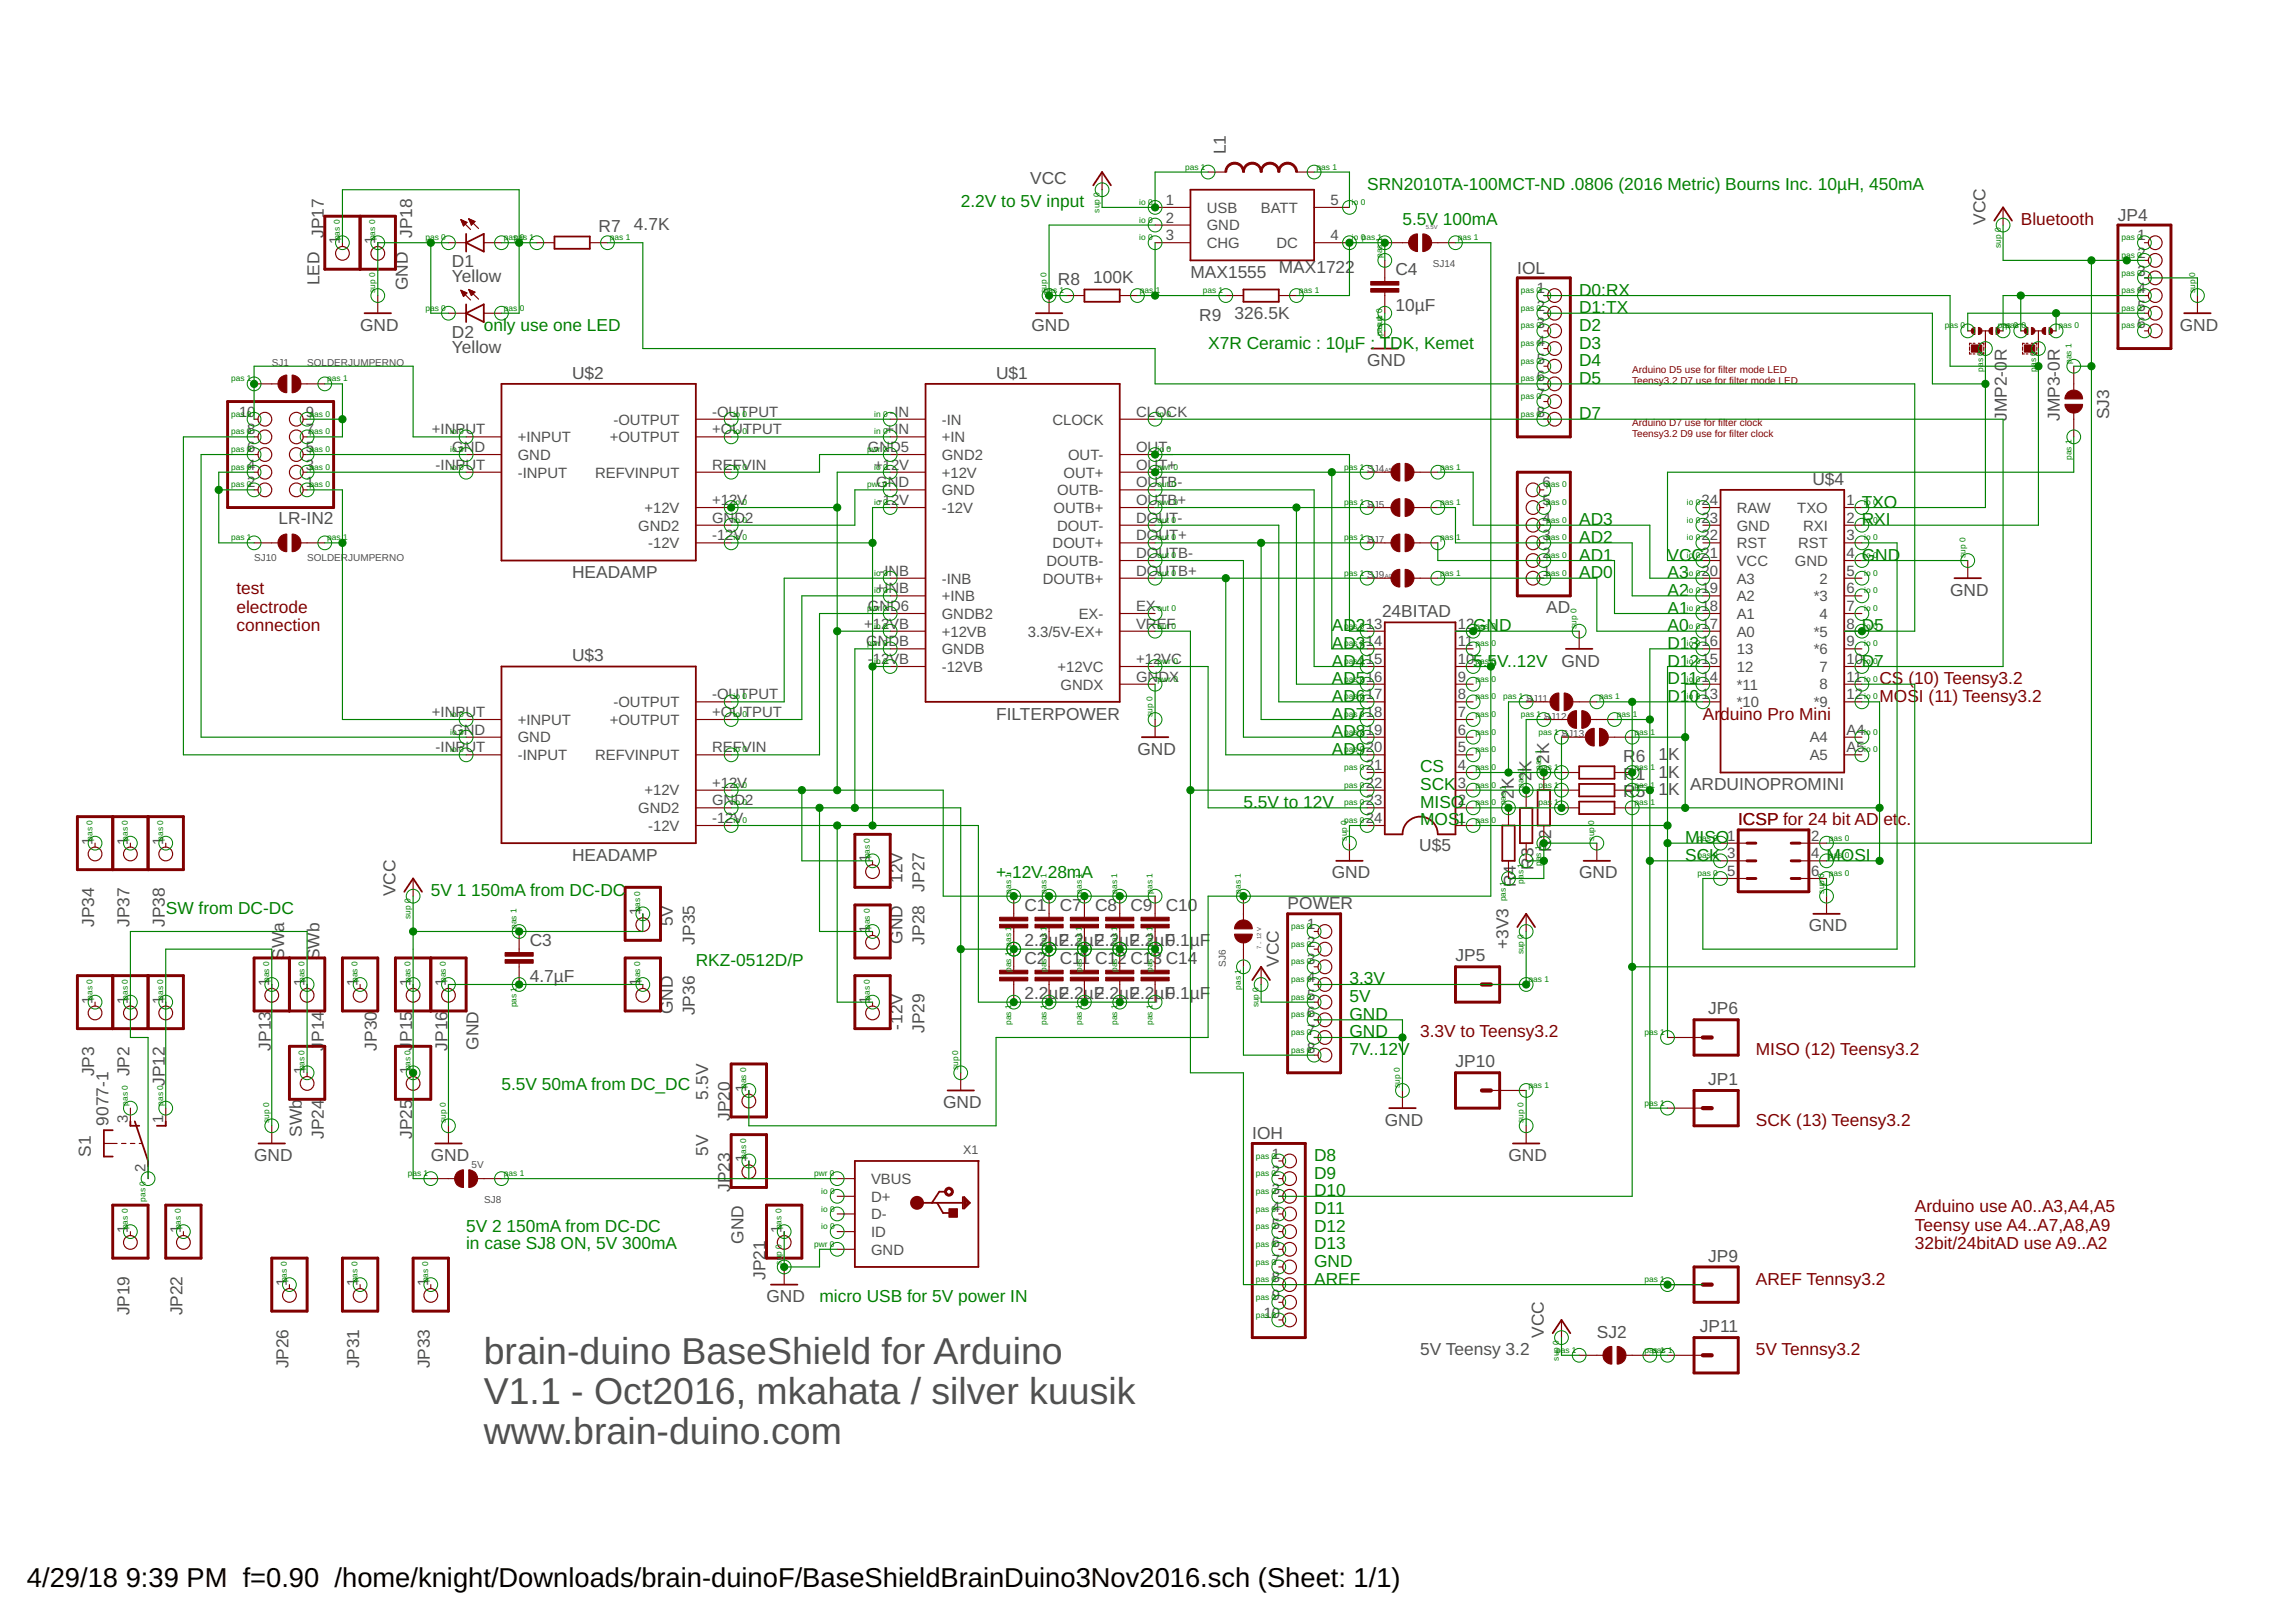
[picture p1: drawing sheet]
<svg xmlns="http://www.w3.org/2000/svg" width="297mm" height="210mm" viewBox="0 0 297 210" stroke-linecap="round" stroke-linejoin="round" font-family="sans-serif">
<defs><g id="words">
<g font-size="4.8" fill="#505050">
<text x="62.6" y="176.5">brain-duino BaseShield for Arduino</text>
<text x="62.6" y="181.7">V1.1 - Oct2016, mkahata / silver kuusik</text>
<text x="62.6" y="186.8">www.brain-duino.com</text>
</g>
<g font-size="3.5">
<text x="3.5" y="205.4">4/29/18</text>
<text x="16.3" y="205.4">9:39 PM f=0.90 /home/knight/Downloads/brain-duinoF/BaseShieldBrainDuino3Nov2016.sch (Sheet: 1/1)</text>
</g>
<g font-size="2.2" fill="#505050">
<text x="133.3" y="23.9">VCC</text>
<text x="158.6" y="20" transform="rotate(-90 158.6 20)">L1</text>
<text x="82" y="29.8">4.7K</text>
<text x="256.9" y="29.1" transform="rotate(-90 256.9 29.1)">VCC</text>
<text x="274" y="28.5">JP4</text>
<text x="41.9" y="30.8" transform="rotate(-90 41.9 30.8)">JP17</text>
<text x="53.3" y="30.8" transform="rotate(-90 53.3 30.8)">JP18</text>
<text x="58.5" y="34.6">D1</text>
<text x="77.4" y="30.1">R7</text>
<text x="154" y="36">MAX1555</text>
<text x="165.4" y="35.3">MAX1722</text>
<text x="180.5" y="35.6">C4</text>
<text x="196.3" y="35.4">IOL</text>
<text x="41.3" y="36.9" transform="rotate(-90 41.3 36.9)">LED</text>
<text x="52.8" y="37.5" transform="rotate(-90 52.8 37.5)">GND</text>
<text x="58.5" y="36.5">Yellow</text>
<text x="136.9" y="36.9">R8</text>
<text x="141.4" y="36.7">100K</text>
<text x="155.2" y="41.5">R9</text>
<text x="159.7" y="41.2">326.5K</text>
<text x="180.5" y="40.2">10µF</text>
<text x="46.6" y="42.8">GND</text>
<text x="58.5" y="45.7">Yellow</text>
<text x="58.5" y="43.7">D2</text>
<text x="133.4" y="42.8">GND</text>
<text x="176.9" y="47.4">GND</text>
<text x="259.6" y="46.7" transform="rotate(-90 259.6 46.7)">R</text>
<text x="282" y="42.8">GND</text>
<text x="74" y="49">U$2</text>
<text x="128.9" y="49">U$1</text>
<text x="259.6" y="54.5" transform="rotate(-90 259.6 54.5)">JMP2-0</text>
<text x="266.5" y="54.5" transform="rotate(-90 266.5 54.5)">JMP3-0R</text>
<text x="272.9" y="54.3" transform="rotate(-90 272.9 54.3)">SJ3</text>
<text x="234.5" y="62.7">U$4</text>
<text x="36.1" y="67.9">LR-IN2</text>
<text x="74" y="74.8">HEADAMP</text>
<text x="252.3" y="77.1">GND</text>
<text x="178.8" y="79.9">24BITAD</text>
<text x="200" y="79.3">AD</text>
<text x="74" y="85.6">U$3</text>
<text x="202" y="86.3">GND</text>
<text x="128.9" y="93.1">FILTERPOWER</text>
<text x="147.2" y="97.7">GND</text>
<text x="198.1" y="101.1" transform="rotate(-90 198.1 101.1)">2</text>
<text x="198.1" y="99.9" transform="rotate(-90 198.1 99.9)">K</text>
<text x="200.4" y="98.8" transform="rotate(-90 200.4 98.8)">2K</text>
<text x="210" y="100.9">R</text>
<text x="210" y="98.6">R</text>
<text x="211.6" y="100.9">1</text>
<text x="211.6" y="98.6">6</text>
<text x="214.6" y="100.7">1</text>
<text x="214.6" y="98.4">1</text>
<text x="215.8" y="100.7">K</text>
<text x="215.8" y="98.4">K</text>
<text x="195.8" y="103.4" transform="rotate(-90 195.8 103.4)">2</text>
<text x="195.8" y="102.1" transform="rotate(-90 195.8 102.1)">K</text>
<text x="210" y="103.2">R</text>
<text x="211.6" y="103.2">5</text>
<text x="214.6" y="102.9">1</text>
<text x="215.8" y="102.9">K</text>
<text x="218.6" y="102.3">ARDUINOPROMINI</text>
<text x="224.9" y="106.8">ICSP for 24 bit AD</text>
<text x="74" y="111.4">HEADAMP</text>
<text x="172.3" y="113.7">GND</text>
<text x="183.6" y="110.1">U$5</text>
<text x="196.1" y="113.2" transform="rotate(-90 196.1 113.2)">4</text>
<text x="198.4" y="112.5" transform="rotate(-90 198.4 112.5)">R</text>
<text x="198.4" y="110.9" transform="rotate(-90 198.4 110.9)">3</text>
<text x="200.7" y="110.3" transform="rotate(-90 200.7 110.3)">R</text>
<text x="200.7" y="108.6" transform="rotate(-90 200.7 108.6)">2</text>
<text x="204.3" y="113.7">GND</text>
<text x="12.2" y="119.9" transform="rotate(-90 12.2 119.9)">JP34</text>
<text x="16.8" y="119.9" transform="rotate(-90 16.8 119.9)">JP37</text>
<text x="21.3" y="119.9" transform="rotate(-90 21.3 119.9)">JP38</text>
<text x="51.2" y="116" transform="rotate(-90 51.2 116)">VCC</text>
<text x="87.1" y="119.9" transform="rotate(-90 87.1 119.9)">5V</text>
<text x="116.8" y="114.3" transform="rotate(-90 116.8 114.3)">12V</text>
<text x="119.6" y="115.4" transform="rotate(-90 119.6 115.4)">JP27</text>
<text x="132.5" y="117.9">C1</text>
<text x="137.1" y="117.9">C7</text>
<text x="141.7" y="117.9">C8</text>
<text x="146.2" y="117.9">C9</text>
<text x="150.8" y="117.9">C10</text>
<text x="166.6" y="117.7">POWER</text>
<text x="196.1" y="114.8" transform="rotate(-90 196.1 114.8)">R</text>
<text x="36.8" y="124.2" transform="rotate(-90 36.8 124.2)">SWa</text>
<text x="41.3" y="124.3" transform="rotate(-90 41.3 124.3)">SWb</text>
<text x="68.5" y="122.5">C3</text>
<text x="89.9" y="122.2" transform="rotate(-90 89.9 122.2)">JP35</text>
<text x="116.8" y="122.1" transform="rotate(-90 116.8 122.1)">GND</text>
<text x="119.6" y="122.2" transform="rotate(-90 119.6 122.2)">JP28</text>
<text x="132.5" y="122.5">2.2µF</text>
<text x="132.5" y="124.8">C2</text>
<text x="137.1" y="122.5">2.2µF</text>
<text x="137.1" y="124.8">C11 C12 C13 C14</text>
<text x="141.7" y="122.5">2.2µF</text>
<text x="146.2" y="122.5">2.2µF</text>
<text x="150.8" y="122.5">0.1µF</text>
<text x="165.4" y="125.1" transform="rotate(-90 165.4 125.1)">VCC</text>
<text x="188.3" y="124.4">JP5</text>
<text x="195.2" y="122.8" transform="rotate(-90 195.2 122.8)">+3V3</text>
<text x="234" y="120.5">GND</text>
<text x="68.5" y="127.1">4.7µF</text>
<text x="87.1" y="131.2" transform="rotate(-90 87.1 131.2)">GND</text>
<text x="89.9" y="131.4" transform="rotate(-90 89.9 131.4)">JP36</text>
<text x="132.5" y="129.3">2.2µF</text>
<text x="137.1" y="129.3">2.2µF</text>
<text x="141.7" y="129.3">2.2µF</text>
<text x="146.2" y="129.3">2.2µF</text>
<text x="150.8" y="129.3">0.1µF</text>
<text x="221" y="131.3">JP6</text>
<text x="35.1" y="135.9" transform="rotate(-90 35.1 135.9)">JP13</text>
<text x="41.9" y="135.9" transform="rotate(-90 41.9 135.9)">J</text>
<text x="41.9" y="134.8" transform="rotate(-90 41.9 134.8)">P14</text>
<text x="48.8" y="135.9" transform="rotate(-90 48.8 135.9)">JP30</text>
<text x="53.3" y="135.9" transform="rotate(-90 53.3 135.9)">J</text>
<text x="53.3" y="134.8" transform="rotate(-90 53.3 134.8)">P15</text>
<text x="57.9" y="135.9" transform="rotate(-90 57.9 135.9)">JP16</text>
<text x="61.9" y="135.8" transform="rotate(-90 61.9 135.8)">GND</text>
<text x="116.8" y="133.3" transform="rotate(-90 116.8 133.3)">-12V</text>
<text x="119.6" y="133.7" transform="rotate(-90 119.6 133.7)">JP29</text>
<text x="12.2" y="139.3" transform="rotate(-90 12.2 139.3)">JP3</text>
<text x="16.8" y="139.3" transform="rotate(-90 16.8 139.3)">JP2</text>
<text x="21.3" y="140.5" transform="rotate(-90 21.3 140.5)">JP12</text>
<text x="91.6" y="142.3" transform="rotate(-90 91.6 142.3)">5.5V</text>
<text x="122" y="143.4">GND</text>
<text x="188.3" y="138.1">JP10</text>
<text x="221" y="140.4">JP1</text>
<text x="11.7" y="149.7" transform="rotate(-90 11.7 149.7)">S1</text>
<text x="14" y="145.7" transform="rotate(-90 14 145.7)">9077-1</text>
<text x="39.1" y="147.1" transform="rotate(-90 39.1 147.1)">SWb</text>
<text x="41.9" y="147.4" transform="rotate(-90 41.9 147.4)">JP24</text>
<text x="53.3" y="147.4" transform="rotate(-90 53.3 147.4)">JP25</text>
<text x="91.6" y="149.6" transform="rotate(-90 91.6 149.6)">5V</text>
<text x="94.5" y="145.1" transform="rotate(-90 94.5 145.1)">JP20</text>
<text x="162" y="147.4">IOH</text>
<text x="179.2" y="145.7">GND</text>
<text x="32.9" y="150.3">GND</text>
<text x="55.7" y="150.3">GND</text>
<text x="94.5" y="154.2" transform="rotate(-90 94.5 154.2)">JP23</text>
<text x="195.2" y="150.3">GND</text>
<text x="96.2" y="161" transform="rotate(-90 96.2 161)">GND</text>
<text x="99.1" y="165.7" transform="rotate(-90 99.1 165.7)">JP21</text>
<text x="221" y="163.3">JP9</text>
<text x="16.8" y="170.2" transform="rotate(-90 16.8 170.2)">JP19</text>
<text x="23.6" y="170.2" transform="rotate(-90 23.6 170.2)">JP22</text>
<text x="99.2" y="168.5">GND</text>
<text x="199.7" y="173.1" transform="rotate(-90 199.7 173.1)">VCC</text>
<text x="206.6" y="173.1">SJ2</text>
<text x="219.9" y="172.4">JP11</text>
<text x="37.3" y="177.1" transform="rotate(-90 37.3 177.1)">JP26</text>
<text x="46.5" y="177.1" transform="rotate(-90 46.5 177.1)">JP31</text>
<text x="55.6" y="177.1" transform="rotate(-90 55.6 177.1)">JP33</text>
<text x="183.7" y="175.4">5V Teensy 3.2</text>
</g>
<g font-size="2.2" fill="#008000">
<text x="124.3" y="26.8">2.2V to 5V input</text>
<text x="176.9" y="24.5">SRN2010TA-100MCT-ND .0806 (2016 Metric) Bourns Inc. 10µH, 450mA</text>
<text x="181.4" y="29.1">5.5V 100mA</text>
<text x="204.3" y="38.3">D0:RX</text>
<text x="204.3" y="40.5">D1:TX</text>
<text x="62.6" y="42.8">only use one LED</text>
<text x="156.3" y="45.1">X7R Ceramic : 10µF : TDK, Kemet</text>
<text x="204.3" y="42.8">D2</text>
<text x="204.3" y="45.1">D3</text>
<text x="204.3" y="47.4">D4</text>
<text x="204.3" y="49.7">D5</text>
<text x="204.3" y="54.3">D7</text>
<text x="240.9" y="65.7">TXO</text>
<text x="204.3" y="70.3">AD2</text>
<text x="204.3" y="68">AD3</text>
<text x="240.9" y="68">RXI</text>
<text x="204.3" y="74.8">AD0</text>
<text x="204.3" y="72.5">AD1</text>
<text x="215.7" y="72.5">VCC</text>
<text x="215.7" y="74.8">A3</text>
<text x="215.7" y="77.1">A2</text>
<text x="240.9" y="72.5">GND</text>
<text x="172.3" y="84">AD3</text>
<text x="172.3" y="81.7">AD2</text>
<text x="190.6" y="81.7">GND</text>
<text x="215.7" y="79.4">A1</text>
<text x="215.7" y="81.7">A0</text>
<text x="215.7" y="84">D13</text>
<text x="240.9" y="81.7">D5</text>
<text x="172.3" y="88.5">AD5</text>
<text x="172.3" y="86.3">AD4</text>
<text x="190.6" y="86.3">5.5V..12V</text>
<text x="215.7" y="86.3">D12</text>
<text x="215.7" y="88.5">D1</text>
<text x="218.4" y="88.5">1</text>
<text x="240.9" y="86.3">D7</text>
<text x="172.3" y="95.4">AD8</text>
<text x="172.3" y="93.1">AD7</text>
<text x="172.3" y="90.8">AD6</text>
<text x="215.7" y="90.8">D1</text>
<text x="218.6" y="90.8">0</text>
<text x="172.3" y="97.7">AD9</text>
<text x="183.7" y="100">CS</text>
<text x="160.9" y="104.5">5.5V to 12V</text>
<text x="183.7" y="106.8">MOS</text>
<text x="183.7" y="104.5">MISO</text>
<text x="183.7" y="102.3">SCK</text>
<text x="188.8" y="106.8">I</text>
<text x="128.9" y="113.7">+-12V 28mA</text>
<text x="218" y="109.1">MISO</text>
<text x="218" y="111.4">SCK</text>
<text x="236.3" y="111.4">MOSI</text>
<text x="21.4" y="118.3">SW from DC-DC</text>
<text x="55.7" y="116">5V 1</text>
<text x="61" y="116">150mA from DC-DC</text>
<text x="90" y="125">RKZ-0512D/P</text>
<text x="174.6" y="129.7">5V</text>
<text x="174.6" y="132">GND</text>
<text x="174.6" y="127.4">3.3V</text>
<text x="174.6" y="134.3">GND</text>
<text x="174.6" y="136.5">7V..12V</text>
<text x="64.9" y="141.1">5.5V 50mA from DC_DC</text>
<text x="170" y="150.3">D8</text>
<text x="170" y="152.5">D9</text>
<text x="170" y="154.8">D10</text>
<text x="60.3" y="159.4">5V 2</text>
<text x="60.3" y="161.7">in case SJ8 ON, 5V 300mA</text>
<text x="65.5" y="159.4">150mA from DC-DC</text>
<text x="170" y="161.7">D13</text>
<text x="170" y="159.4">D12</text>
<text x="170" y="157.1">D11</text>
<text x="170" y="166.3">AREF</text>
<text x="170" y="164">GND</text>
<text x="106" y="168.5">micro USB for 5V power IN</text>
</g>
<g font-size="2.2" fill="#800000">
<text x="261.4" y="29.1">Bluetooth</text>
<text x="30.6" y="76.9">test</text>
<text x="30.6" y="79.3">electrode</text>
<text x="30.6" y="81.7">connection</text>
<text x="243.2" y="88.5">CS (10) Teensy3.2</text>
<text x="220.3" y="93.1">Arduino Pro Mini</text>
<text x="243.2" y="90.8">MOS</text>
<text x="248.3" y="90.8">I (11) Teensy3.2</text>
<text x="224.9" y="106.8">ICSP</text>
<text x="243.7" y="106.8">et</text>
<text x="245.5" y="106.8">c.</text>
<text x="183.7" y="134.3">3.3V to Teensy3.2</text>
<text x="227.2" y="136.5">MISO (12) Teensy3.2</text>
<text x="227.2" y="145.7">SCK (13) Teensy3.2</text>
<text x="247.7" y="156.9">Arduino use A0..A3,A4,A5</text>
<text x="247.7" y="159.3">Teensy use A4..A7,A8,A9</text>
<text x="247.7" y="161.7">32bit/24bitAD use A9..A2</text>
<text x="227.2" y="166.3">AREF Tennsy3.2</text>
<text x="227.2" y="175.4">5V Tennsy3.2</text>
</g>
<g font-size="1.9" fill="#505050">
<text x="150.8" y="26.5">1</text>
<text x="150.8" y="28.8">2</text>
<text x="156.1" y="27.5">USB</text>
<text x="156.1" y="29.8">GND</text>
<text x="163.1" y="27.5">BATT</text>
<text x="172.1" y="26.5">5</text>
<text x="44" y="31.6" transform="rotate(-90 44 31.6)">1</text>
<text x="48.6" y="31.6" transform="rotate(-90 48.6 31.6)">1</text>
<text x="150.8" y="31.1">3</text>
<text x="156.1" y="32.1">CHG</text>
<text x="165.1" y="32.1">DC</text>
<text x="172.1" y="31.1">4</text>
<text x="276.5" y="31.1">1</text>
<text x="276.5" y="33.4">2</text>
<text x="276.5" y="35.7">3</text>
<text x="198.8" y="37.9">1</text>
<text x="198.8" y="40.2">2</text>
<text x="276.5" y="37.9">4</text>
<text x="276.5" y="40.2">5</text>
<text x="198.8" y="42.5">3</text>
<text x="198.8" y="44.8">4</text>
<text x="198.8" y="47.1">5</text>
<text x="276.5" y="42.5">6</text>
<text x="30.9" y="53.9">10</text>
<text x="39.6" y="53.9">9</text>
<text x="92.1" y="53.9">-OUTPUT</text>
<text x="115.1" y="53.9">-IN</text>
<text x="147" y="53.9">CLOCK</text>
<text x="198.8" y="49.4">6</text>
<text x="198.8" y="51.7">7</text>
<text x="198.8" y="53.9">8</text>
<text x="32" y="58.5">6</text>
<text x="32" y="56.2">8</text>
<text x="39.6" y="58.5">5</text>
<text x="39.6" y="56.2">7</text>
<text x="55.9" y="56.2">+INPUT</text>
<text x="58.5" y="58.5">GND</text>
<text x="67" y="57.2">+INPUT</text>
<text x="67" y="59.5">GND</text>
<text x="78.9" y="57.2">+OUTPUT</text>
<text x="79.4" y="54.9">-OUTPUT</text>
<text x="92.1" y="56.2">+OUTPUT</text>
<text x="112.3" y="58.5">GND5</text>
<text x="114.6" y="56.2">+IN</text>
<text x="121.8" y="54.9">-IN</text>
<text x="121.8" y="57.2">+IN</text>
<text x="121.8" y="59.5">GND2</text>
<text x="136.1" y="54.9">CLOCK</text>
<text x="138.2" y="59.5">OUT-</text>
<text x="147" y="58.5">OUT-</text>
<text x="32" y="63.1">2</text>
<text x="32" y="60.8">4</text>
<text x="39.6" y="63.1">1</text>
<text x="39.6" y="60.8">3</text>
<text x="56.4" y="60.8">-INPUT</text>
<text x="67" y="61.8">-INPUT</text>
<text x="77" y="61.8">REFVINPUT</text>
<text x="92.1" y="65.4">+12V</text>
<text x="92.1" y="60.8">REFVIN</text>
<text x="113.1" y="60.8">+12V</text>
<text x="113.4" y="63.1">GND</text>
<text x="113.6" y="65.4">-12V</text>
<text x="121.8" y="61.8">+12V</text>
<text x="121.8" y="64.1">GND</text>
<text x="136.8" y="64.1">OUTB-</text>
<text x="137.6" y="61.8">OUT+</text>
<text x="147" y="63.1">OUTB-</text>
<text x="147" y="60.8">OUT+</text>
<text x="147" y="65.4">OUTB+</text>
<text x="199.5" y="65.4">5</text>
<text x="199.5" y="63.1">6</text>
<text x="220.1" y="65.4">24</text>
<text x="238.9" y="65.4">1</text>
<text x="82.6" y="68.7">GND2</text>
<text x="83.4" y="66.4">+12V</text>
<text x="83.9" y="70.9">-12V</text>
<text x="92.1" y="67.7">GND2</text>
<text x="92.1" y="69.9">-12V</text>
<text x="121.8" y="66.4">-12V</text>
<text x="136.2" y="70.9">DOUT+</text>
<text x="136.3" y="66.4">OUTB+</text>
<text x="136.8" y="68.7">DOUT-</text>
<text x="147" y="67.7">DOUT-</text>
<text x="147" y="69.9">DOUT+</text>
<text x="199.5" y="69.9">3</text>
<text x="199.5" y="67.7">4</text>
<text x="220.1" y="67.7">23</text>
<text x="220.1" y="69.9">22</text>
<text x="224.7" y="68.7">GND</text>
<text x="224.7" y="66.4">RAW</text>
<text x="224.7" y="70.9">RST</text>
<text x="232.5" y="66.4">TXO</text>
<text x="232.6" y="70.9">RST</text>
<text x="233.3" y="68.7">RXI</text>
<text x="238.9" y="69.9">3</text>
<text x="238.9" y="67.7">2</text>
<text x="113.3" y="76.8">+INB</text>
<text x="113.8" y="74.5">-INB</text>
<text x="121.8" y="77.8">+INB</text>
<text x="121.8" y="75.5">-INB</text>
<text x="134.9" y="75.5">DOUTB+</text>
<text x="135.4" y="73.2">DOUTB-</text>
<text x="147" y="72.2">DOUTB-</text>
<text x="147" y="74.5">DOUTB+</text>
<text x="199.5" y="74.5">1</text>
<text x="199.5" y="72.2">2</text>
<text x="220.1" y="76.8">19</text>
<text x="220.1" y="74.5">20</text>
<text x="220.1" y="72.2">21</text>
<text x="224.7" y="77.8">A2</text>
<text x="224.7" y="75.5">A3</text>
<text x="224.7" y="73.2">VCC</text>
<text x="232.2" y="73.2">GND</text>
<text x="234.7" y="77.8">*3</text>
<text x="235.4" y="75.5">2</text>
<text x="238.9" y="74.5">5</text>
<text x="238.9" y="76.8">6</text>
<text x="238.9" y="72.2">4</text>
<text x="111.8" y="81.4">+</text>
<text x="112.1" y="83.6">GNDB</text>
<text x="112.3" y="79.1">GND6</text>
<text x="112.9" y="81.4">12VB</text>
<text x="121.8" y="80.1">GNDB2</text>
<text x="121.8" y="82.4">+12VB</text>
<text x="133" y="82.4">3.3/5V-EX+</text>
<text x="139.6" y="80.1">EX-</text>
<text x="147" y="81.4">VREF</text>
<text x="147" y="79.1">EX-</text>
<text x="176.7" y="81.4">13</text>
<text x="176.7" y="83.6">14</text>
<text x="188.6" y="83.6">11</text>
<text x="188.6" y="81.4">12</text>
<text x="220.1" y="83.6">16</text>
<text x="220.1" y="81.4">17</text>
<text x="220.1" y="79.1">18</text>
<text x="224.7" y="82.4">A0</text>
<text x="224.7" y="80.1">A1</text>
<text x="234.7" y="82.4">*5</text>
<text x="235.4" y="80.1">4</text>
<text x="238.9" y="79.1">7</text>
<text x="238.9" y="81.4">8</text>
<text x="238.9" y="83.6">9</text>
<text x="112.3" y="85.9">-</text>
<text x="112.9" y="85.9">12VB</text>
<text x="121.8" y="86.9">-12VB</text>
<text x="121.8" y="84.7">GNDB</text>
<text x="136.8" y="86.9">+12VC</text>
<text x="137.2" y="89.2">GNDX</text>
<text x="147" y="85.9">+12VC</text>
<text x="147" y="88.2">GNDX</text>
<text x="176.7" y="85.9">15</text>
<text x="176.7" y="88.2">16</text>
<text x="188.6" y="88.2">9</text>
<text x="188.6" y="85.9">10</text>
<text x="220.1" y="88.2">14</text>
<text x="220.1" y="85.9">15</text>
<text x="224.7" y="89.2">*11</text>
<text x="224.7" y="86.9">12</text>
<text x="224.7" y="84.7">13</text>
<text x="234.7" y="84.7">*6</text>
<text x="235.4" y="86.9">7</text>
<text x="235.4" y="89.2">8</text>
<text x="238.9" y="85.9">10</text>
<text x="238.9" y="88.2">11</text>
<text x="55.9" y="92.8">+INPUT</text>
<text x="58.5" y="95.1">GND</text>
<text x="67" y="93.8">+INPUT</text>
<text x="78.9" y="93.8">+OUTPUT</text>
<text x="79.4" y="91.5">-OUTPUT</text>
<text x="92.1" y="92.8">+OUTPUT</text>
<text x="92.1" y="90.5">-OUTPUT</text>
<text x="176.7" y="90.5">17</text>
<text x="176.7" y="92.8">18</text>
<text x="176.7" y="95.1">19</text>
<text x="188.6" y="95.1">6</text>
<text x="188.6" y="92.8">7</text>
<text x="188.6" y="90.5">8</text>
<text x="220.1" y="90.5">13</text>
<text x="224.7" y="91.5">*10</text>
<text x="234.7" y="91.5">*9</text>
<text x="238.9" y="90.5">12</text>
<text x="238.9" y="95.1">A4</text>
<text x="56.4" y="97.4">-INPUT</text>
<text x="67" y="96.1">GND</text>
<text x="67" y="98.4">-INPUT</text>
<text x="77" y="98.4">REFVINPUT</text>
<text x="92.1" y="101.9">+12V</text>
<text x="92.1" y="97.4">REFVIN</text>
<text x="176.7" y="97.4">20</text>
<text x="176.7" y="99.6">21</text>
<text x="176.7" y="101.9">22</text>
<text x="188.6" y="101.9">3</text>
<text x="188.6" y="99.6">4</text>
<text x="188.6" y="97.4">5</text>
<text x="234.1" y="96.1">A4</text>
<text x="234.1" y="98.4">A5</text>
<text x="238.9" y="97.4">A5</text>
<text x="82.6" y="105.2">GND2</text>
<text x="83.4" y="102.9">+12V</text>
<text x="83.9" y="107.5">-12V</text>
<text x="92.1" y="104.2">GND2</text>
<text x="92.1" y="106.5">-12V</text>
<text x="176.7" y="104.2">23</text>
<text x="176.7" y="106.5">24</text>
<text x="188.6" y="106.5">1</text>
<text x="188.6" y="104.2">2</text>
<text x="12" y="109.3" transform="rotate(-90 12 109.3)">1</text>
<text x="16.6" y="109.3" transform="rotate(-90 16.6 109.3)">1</text>
<text x="21.1" y="109.3" transform="rotate(-90 21.1 109.3)">1</text>
<text x="112.6" y="111.6" transform="rotate(-90 112.6 111.6)">1</text>
<text x="223.5" y="108.8">1</text>
<text x="223.5" y="111.1">3</text>
<text x="223.5" y="113.4">5</text>
<text x="234.3" y="108.8">2</text>
<text x="234.3" y="111.1">4</text>
<text x="234.3" y="113.4">6</text>
<text x="82.8" y="118.4" transform="rotate(-90 82.8 118.4)">1</text>
<text x="112.6" y="120.7" transform="rotate(-90 112.6 120.7)">1</text>
<text x="169.1" y="120.2">1</text>
<text x="169.1" y="122.5">2</text>
<text x="169.1" y="124.8">3</text>
<text x="12" y="129.9" transform="rotate(-90 12 129.9)">1</text>
<text x="16.6" y="129.9" transform="rotate(-90 16.6 129.9)">1</text>
<text x="21.1" y="129.9" transform="rotate(-90 21.1 129.9)">1</text>
<text x="34.8" y="127.6" transform="rotate(-90 34.8 127.6)">1</text>
<text x="39.4" y="127.6" transform="rotate(-90 39.4 127.6)">1</text>
<text x="46.3" y="127.6" transform="rotate(-90 46.3 127.6)">1</text>
<text x="53.1" y="127.6" transform="rotate(-90 53.1 127.6)">1</text>
<text x="57.7" y="127.6" transform="rotate(-90 57.7 127.6)">1</text>
<text x="82.8" y="127.6" transform="rotate(-90 82.8 127.6)">1</text>
<text x="112.6" y="129.9" transform="rotate(-90 112.6 129.9)">1</text>
<text x="169.1" y="127.1">4</text>
<text x="169.1" y="129.4">5</text>
<text x="169.1" y="131.6">6</text>
<text x="169.1" y="133.9">7</text>
<text x="169.1" y="136.2">8</text>
<text x="39.4" y="139" transform="rotate(-90 39.4 139)">1</text>
<text x="53.1" y="139" transform="rotate(-90 53.1 139)">1</text>
<text x="96.6" y="141.3" transform="rotate(-90 96.6 141.3)">1</text>
<text x="16.6" y="145.4" transform="rotate(-90 16.6 145.4)">3</text>
<text x="21.1" y="145.4" transform="rotate(-90 21.1 145.4)">1</text>
<text x="164.5" y="149.9">1</text>
<text x="18.8" y="151.7" transform="rotate(-90 18.8 151.7)">2</text>
<text x="96.6" y="150.4" transform="rotate(-90 96.6 150.4)">1</text>
<text x="112.7" y="155.5">D+</text>
<text x="112.7" y="153.2">VBUS</text>
<text x="164.5" y="152.2">2</text>
<text x="164.5" y="154.5">3</text>
<text x="16.6" y="159.6" transform="rotate(-90 16.6 159.6)">1</text>
<text x="23.4" y="159.6" transform="rotate(-90 23.4 159.6)">1</text>
<text x="101.1" y="159.6" transform="rotate(-90 101.1 159.6)">1</text>
<text x="112.7" y="157.8">D-</text>
<text x="112.7" y="160.1">ID</text>
<text x="164.5" y="156.8">4</text>
<text x="164.5" y="159.1">5</text>
<text x="164.5" y="161.4">6</text>
<text x="37.1" y="166.4" transform="rotate(-90 37.1 166.4)">1</text>
<text x="46.3" y="166.4" transform="rotate(-90 46.3 166.4)">1</text>
<text x="55.4" y="166.4" transform="rotate(-90 55.4 166.4)">1</text>
<text x="112.7" y="162.4">GND</text>
<text x="164.5" y="163.6">7</text>
<text x="164.5" y="165.9">8</text>
<text x="163.5" y="170.5">10</text>
<text x="164.5" y="168.2">9</text>
</g>
<text font-size="1.6" fill="#505050" x="124.6" y="149.3">X1</text>
<g font-size="1.3" fill="#505050">
<text x="185.4" y="34.6">SJ14</text>
<text x="35.2" y="47.4">SJ1</text>
<text x="39.7" y="47.4">SOLDERJUMPERNO</text>
<text x="176.9" y="61.1">SJ4</text>
<text x="176.9" y="65.7">SJ5</text>
<text x="176.9" y="70.3">SJ7</text>
<text x="32.9" y="72.5">SJ10</text>
<text x="39.7" y="72.5">SOLDERJUMPERNO</text>
<text x="176.9" y="74.8">SJ9</text>
<text x="197.4" y="90.8">SJ11</text>
<text x="199.7" y="93.1">SJ12</text>
<text x="202" y="95.4">SJ13</text>
<text x="158.6" y="125.1" transform="rotate(-90 158.6 125.1)">SJ6</text>
<text x="61" y="151.2">5V</text>
<text x="62.7" y="155.7">SJ8</text>
</g>
<g font-size="1.3" fill="#800000">
<text x="211.2" y="48.3">Arduino D5 use for filter mode LED</text>
<text x="211.2" y="49.7">Teensy3.2 D7 use for filter mode LED</text>
<text x="211.2" y="55.2">Arduino D7 use for filter clock</text>
<text x="211.2" y="56.5">Teensy3.2 D9 use for filter clock</text>
</g>
<g font-size="1.1" fill="#008000">
<text x="153.3" y="21.9">pas 1</text>
<text x="170.3" y="21.9">pas 1</text>
<text x="142.3" y="27.5" transform="rotate(-90 142.3 27.5)">sup 0</text>
<text x="147.4" y="26.5">io 0</text>
<text x="147.4" y="28.8">io 0</text>
<text x="174.9" y="26.5">io 0</text>
<text x="44" y="31.1" transform="rotate(-90 44 31.1)">pas 0</text>
<text x="48.6" y="31.1" transform="rotate(-90 48.6 31.1)">pas 0</text>
<text x="55.1" y="31.1">pas 0</text>
<text x="65.2" y="31.1">paspa0s 1</text>
<text x="78.9" y="31.1">pas 1</text>
<text x="147.4" y="31.1">io 0</text>
<text x="174.9" y="31.1">io 0pas 1</text>
<text x="178.8" y="33.4" transform="rotate(-90 178.8 33.4)">pas</text>
<text x="178.8" y="31.3" transform="rotate(-90 178.8 31.3)">1</text>
<text x="188.6" y="31.1">pas 1</text>
<text x="258.8" y="32.1" transform="rotate(-90 258.8 32.1)">sup 0</text>
<text x="274.5" y="31.1">pas 0</text>
<text x="274.5" y="33.4">pas 0</text>
<text x="274.5" y="35.7">pas 0</text>
<text x="284" y="35.9" transform="rotate(-90 284 35.9)">0</text>
<text x="48.6" y="37.9" transform="rotate(-90 48.6 37.9)">sup 0</text>
<text x="55.1" y="40.2">pas 0</text>
<text x="65.2" y="40.2">pas</text>
<text x="67.2" y="40.2">0</text>
<text x="135" y="37.9">pas 1</text>
<text x="135.4" y="37.9" transform="rotate(-90 135.4 37.9)">sup 0</text>
<text x="147.5" y="37.9">pas</text>
<text x="149.5" y="37.9">1</text>
<text x="155.6" y="37.9">pas 1</text>
<text x="168" y="37.9">pas 1</text>
<text x="178.8" y="41.4" transform="rotate(-90 178.8 41.4)">p 0</text>
<text x="196.8" y="37.9">pas 0</text>
<text x="196.8" y="40.2">pas 0</text>
<text x="274.5" y="37.9">pas 0</text>
<text x="274.5" y="40.2">pas 0</text>
<text x="284" y="37.9" transform="rotate(-90 284 37.9)">sup</text>
<text x="178.8" y="43.5" transform="rotate(-90 178.8 43.5)">pasu1</text>
<text x="196.8" y="42.5">pas 0</text>
<text x="196.8" y="44.8">pas 0</text>
<text x="196.8" y="47.1">pas 0</text>
<text x="251.6" y="42.5">pas 0</text>
<text x="258.5" y="42.5">papsa0s</text>
<text x="261.5" y="42.5">0</text>
<text x="266.3" y="42.5">pas 0</text>
<text x="268" y="47.1" transform="rotate(-90 268 47.1)">pas 1</text>
<text x="274.5" y="42.5">pas 0</text>
<text x="29.9" y="53.9">pas 0</text>
<text x="29.9" y="49.4">pas 1</text>
<text x="40.1" y="53.9">pas 0</text>
<text x="42.3" y="49.4">pas 1</text>
<text x="94.9" y="53.9">io 0</text>
<text x="113.1" y="53.9">in 0</text>
<text x="149.8" y="53.9">in 0</text>
<text x="196.8" y="49.4">pas 0</text>
<text x="196.8" y="51.7">pas 0</text>
<text x="196.8" y="53.9">pas 0</text>
<text x="256.5" y="48.1" transform="rotate(-90 256.5 48.1)">pas 0</text>
<text x="263.4" y="48.1" transform="rotate(-90 263.4 48.1)">pas 0</text>
<text x="29.9" y="58.5">pas 0</text>
<text x="29.9" y="56.2">pas 0</text>
<text x="40.1" y="58.5">pas 0</text>
<text x="40.1" y="56.2">pas 0</text>
<text x="58.2" y="56.2">io 0</text>
<text x="58.2" y="58.5">io 0</text>
<text x="94.9" y="56.2">io 0</text>
<text x="112.2" y="58.5">pwr 0</text>
<text x="113.1" y="56.2">in 0</text>
<text x="149.8" y="58.5">io 0</text>
<text x="268" y="59.5" transform="rotate(-90 268 59.5)">pas 1</text>
<text x="29.9" y="63.1">pas 0</text>
<text x="29.9" y="60.8">pas 0</text>
<text x="40.1" y="63.1">pas 0</text>
<text x="40.1" y="60.8">pas 0</text>
<text x="58.2" y="60.8">io 0</text>
<text x="94.9" y="65.4">io 0</text>
<text x="94.9" y="60.8">io 0</text>
<text x="112.2" y="63.1">pwr 0</text>
<text x="113.1" y="60.8">io 0</text>
<text x="113.1" y="65.4">io 0</text>
<text x="149.8" y="63.1">out 0</text>
<text x="149.8" y="60.8">pwr 0</text>
<text x="149.8" y="65.4">pwr 0</text>
<text x="173.9" y="60.8">pas 1</text>
<text x="173.9" y="65.4">pas 1</text>
<text x="186.3" y="60.8">pas 1</text>
<text x="186.3" y="65.4">pas 1</text>
<text x="200" y="65.4">pas 0</text>
<text x="200" y="63.1">pas 0</text>
<text x="218.2" y="65.4">io 0</text>
<text x="241.2" y="65.4">io 0</text>
<text x="29.9" y="69.9">pas 1</text>
<text x="42.3" y="69.9">pas</text>
<text x="44.4" y="69.9">1</text>
<text x="94.9" y="67.7">io 0</text>
<text x="94.9" y="69.9">io 0</text>
<text x="149.8" y="67.7">out 0</text>
<text x="149.8" y="69.9">out 0</text>
<text x="173.9" y="69.9">pas 1</text>
<text x="186.3" y="69.9">pas</text>
<text x="188.4" y="69.9">1</text>
<text x="200" y="69.9">pas 0</text>
<text x="200" y="67.7">pas 0</text>
<text x="218.2" y="67.7">io 0</text>
<text x="218.2" y="69.9">io 0</text>
<text x="241.2" y="69.9">io 0</text>
<text x="241.2" y="67.7">io 0</text>
<text x="113.1" y="76.8">io 0</text>
<text x="113.1" y="74.5">io 0</text>
<text x="149.8" y="72.2">out 0</text>
<text x="149.8" y="74.5">out 0</text>
<text x="173.9" y="74.5">pas 1</text>
<text x="186.3" y="74.5">pas 1</text>
<text x="200" y="74.5">pas 0</text>
<text x="200" y="72.2">pas 0</text>
<text x="218.2" y="76.8">io 0</text>
<text x="218.2" y="74.5">io 0</text>
<text x="218.2" y="72.2">io 0</text>
<text x="241.2" y="74.5">io 0</text>
<text x="241.2" y="76.8">io 0</text>
<text x="241.2" y="72.2">io 0</text>
<text x="254.3" y="72.2" transform="rotate(-90 254.3 72.2)">sup 0</text>
<text x="112.2" y="79.1">pwr 0</text>
<text x="112.2" y="83.6">pwr 0</text>
<text x="113.1" y="81.4">io 0</text>
<text x="149.8" y="81.4">out 0</text>
<text x="149.8" y="79.1">out 0</text>
<text x="173.9" y="81.4">pas 0</text>
<text x="173.9" y="83.6">pas 0</text>
<text x="190.9" y="83.6">pas</text>
<text x="190.9" y="81.4">pas</text>
<text x="192.9" y="83.6">0</text>
<text x="192.9" y="81.4">0</text>
<text x="204" y="81.4" transform="rotate(-90 204 81.4)">sup 0</text>
<text x="218.2" y="83.6">io 0</text>
<text x="218.2" y="81.4">io 0</text>
<text x="218.2" y="79.1">io 0</text>
<text x="241.2" y="79.1">io 0</text>
<text x="241.2" y="81.4">io 0</text>
<text x="241.2" y="83.6">io 0</text>
<text x="113.1" y="85.9">io 0</text>
<text x="149.8" y="85.9">pwr 0</text>
<text x="149.8" y="88.2">pwr 0</text>
<text x="173.9" y="85.9">pas 0</text>
<text x="173.9" y="88.2">pas 0</text>
<text x="190.9" y="88.2">pas</text>
<text x="190.9" y="85.9">pas</text>
<text x="192.9" y="88.2">0</text>
<text x="192.9" y="85.9">0</text>
<text x="218.2" y="88.2">io 0</text>
<text x="218.2" y="85.9">io 0</text>
<text x="241.2" y="85.9">io 0</text>
<text x="241.2" y="88.2">io 0</text>
<text x="58.2" y="92.8">io 0</text>
<text x="58.2" y="95.1">io 0</text>
<text x="94.9" y="92.8">io 0</text>
<text x="94.9" y="90.5">io 0</text>
<text x="149.1" y="92.8" transform="rotate(-90 149.1 92.8)">sup 0</text>
<text x="173.9" y="90.5">pas 0</text>
<text x="173.9" y="92.8">pas 0</text>
<text x="173.9" y="95.1">pas 0</text>
<text x="190.9" y="95.1">pas</text>
<text x="190.9" y="92.8">pas</text>
<text x="190.9" y="90.5">pas</text>
<text x="192.9" y="95.1">0</text>
<text x="192.9" y="92.8">0</text>
<text x="192.9" y="90.5">0</text>
<text x="194.5" y="90.5">pas 1</text>
<text x="196.8" y="92.8">pas 1</text>
<text x="199" y="95.1">pas 1</text>
<text x="206.9" y="90.5">pas 1</text>
<text x="209.2" y="92.8">pas</text>
<text x="211.2" y="92.8">1</text>
<text x="211.5" y="95.1">pas</text>
<text x="213.5" y="95.1">1</text>
<text x="218.2" y="90.5">io 0</text>
<text x="241.2" y="90.5">io 0</text>
<text x="241.2" y="95.1">io 0</text>
<text x="58.2" y="97.4">io 0</text>
<text x="94.9" y="101.9">io 0</text>
<text x="94.9" y="97.4">io 0</text>
<text x="173.9" y="97.4">pas 0</text>
<text x="173.9" y="99.6">pas 0</text>
<text x="173.9" y="101.9">pas 0</text>
<text x="190.9" y="101.9">pas</text>
<text x="190.9" y="99.6">pas</text>
<text x="190.9" y="97.4">pas</text>
<text x="192.9" y="101.9">0</text>
<text x="192.9" y="99.6">0</text>
<text x="192.9" y="97.4">0</text>
<text x="197.1" y="101.9" transform="rotate(-90 197.1 101.9)">pas</text>
<text x="197.1" y="99.9" transform="rotate(-90 197.1 99.9)">1</text>
<text x="199" y="101.9">pas 1</text>
<text x="199.4" y="99.6" transform="rotate(-90 199.4 99.6)">pas 1</text>
<text x="211.5" y="101.9">pas</text>
<text x="211.5" y="99.6">pas</text>
<text x="213.5" y="101.9">1</text>
<text x="213.5" y="99.6">1</text>
<text x="241.2" y="97.4">io 0</text>
<text x="94.9" y="104.2">io 0</text>
<text x="94.9" y="106.5">io 0</text>
<text x="173.9" y="104.2">pas 0</text>
<text x="173.9" y="106.5">pas 0</text>
<text x="190.9" y="106.5">pas</text>
<text x="190.9" y="104.2">pas</text>
<text x="192.9" y="106.5">0</text>
<text x="192.9" y="104.2">0</text>
<text x="194.8" y="104.2" transform="rotate(-90 194.8 104.2)">pas</text>
<text x="194.8" y="102.2" transform="rotate(-90 194.8 102.2)">1</text>
<text x="199" y="104.2">pas</text>
<text x="201.1" y="104.2">1</text>
<text x="206.3" y="106.8" transform="rotate(-90 206.3 106.8)">0</text>
<text x="211.5" y="104.2">pas</text>
<text x="213.5" y="104.2">1</text>
<text x="12" y="108.8" transform="rotate(-90 12 108.8)">pas 0</text>
<text x="16.6" y="108.8" transform="rotate(-90 16.6 108.8)">pas 0</text>
<text x="21.1" y="108.8" transform="rotate(-90 21.1 108.8)">pas 0</text>
<text x="112.6" y="111.1" transform="rotate(-90 112.6 111.1)">pas 0</text>
<text x="174.3" y="108.8" transform="rotate(-90 174.3 108.8)">sup 0</text>
<text x="199.4" y="112.1" transform="rotate(-90 199.4 112.1)">pas 1</text>
<text x="206.3" y="108.8" transform="rotate(-90 206.3 108.8)">sup</text>
<text x="219.6" y="108.8">pas 0</text>
<text x="219.6" y="111.1">pas 0</text>
<text x="219.6" y="113.4">pas 0</text>
<text x="236" y="113.6" transform="rotate(-90 236 113.6)">0</text>
<text x="236.6" y="108.8">pas 0</text>
<text x="236.6" y="111.1">pas 0</text>
<text x="236.6" y="113.4">pas 0</text>
<text x="53.1" y="118.9" transform="rotate(-90 53.1 118.9)">sup 0</text>
<text x="82.8" y="117.9" transform="rotate(-90 82.8 117.9)">pas 0</text>
<text x="130.8" y="115.6" transform="rotate(-90 130.8 115.6)">pas 1</text>
<text x="135.4" y="115.6" transform="rotate(-90 135.4 115.6)">pas 1</text>
<text x="140" y="115.6" transform="rotate(-90 140 115.6)">pas 1</text>
<text x="144.6" y="115.6" transform="rotate(-90 144.6 115.6)">pas 1</text>
<text x="149.1" y="115.6" transform="rotate(-90 149.1 115.6)">pas 1</text>
<text x="160.6" y="115.6" transform="rotate(-90 160.6 115.6)">pas 1</text>
<text x="194.8" y="116.6" transform="rotate(-90 194.8 116.6)">pas 1</text>
<text x="197.1" y="114.4" transform="rotate(-90 197.1 114.4)">pas 1</text>
<text x="236" y="115.6" transform="rotate(-90 236 115.6)">sup</text>
<text x="66.8" y="120.2" transform="rotate(-90 66.8 120.2)">pas 1</text>
<text x="112.6" y="120.2" transform="rotate(-90 112.6 120.2)">pas 0</text>
<text x="130.8" y="125.8" transform="rotate(-90 130.8 125.8)">pas 1</text>
<text x="130.8" y="122.5" transform="rotate(-90 130.8 122.5)">pas 1</text>
<text x="135.4" y="125.8" transform="rotate(-90 135.4 125.8)">pas 1</text>
<text x="135.4" y="122.5" transform="rotate(-90 135.4 122.5)">pas 1</text>
<text x="140" y="125.8" transform="rotate(-90 140 125.8)">pas 1</text>
<text x="140" y="122.5" transform="rotate(-90 140 122.5)">pas 1</text>
<text x="144.6" y="125.8" transform="rotate(-90 144.6 125.8)">pas 1</text>
<text x="144.6" y="122.5" transform="rotate(-90 144.6 122.5)">pas 1</text>
<text x="149.1" y="125.8" transform="rotate(-90 149.1 125.8)">pas 1</text>
<text x="149.1" y="122.5" transform="rotate(-90 149.1 122.5)">pas 1</text>
<text x="167" y="120.2">pas 0</text>
<text x="167" y="122.5">pas 0</text>
<text x="167" y="124.8">pas 0</text>
<text x="197.1" y="123.5" transform="rotate(-90 197.1 123.5)">sup 0</text>
<text x="12" y="129.4" transform="rotate(-90 12 129.4)">pas 0</text>
<text x="16.6" y="129.4" transform="rotate(-90 16.6 129.4)">pas 0</text>
<text x="21.1" y="129.4" transform="rotate(-90 21.1 129.4)">pas 0</text>
<text x="34.8" y="127.1" transform="rotate(-90 34.8 127.1)">pas 0</text>
<text x="39.4" y="127.1" transform="rotate(-90 39.4 127.1)">pas 0</text>
<text x="46.3" y="127.1" transform="rotate(-90 46.3 127.1)">pas 0</text>
<text x="53.1" y="127.1" transform="rotate(-90 53.1 127.1)">pas 0</text>
<text x="57.7" y="127.1" transform="rotate(-90 57.7 127.1)">pas 0</text>
<text x="66.8" y="130.4" transform="rotate(-90 66.8 130.4)">pas 1</text>
<text x="82.8" y="127.1" transform="rotate(-90 82.8 127.1)">pas 0</text>
<text x="112.6" y="129.4" transform="rotate(-90 112.6 129.4)">pas 0</text>
<text x="160.6" y="128.1" transform="rotate(-90 160.6 128.1)">pas 1</text>
<text x="162.8" y="130.4" transform="rotate(-90 162.8 130.4)">sup 0</text>
<text x="167" y="127.1">pas 0</text>
<text x="167" y="129.4">pas 0</text>
<text x="167" y="131.6">pas 0</text>
<text x="197.8" y="127.1">pas 1</text>
<text x="130.8" y="132.6" transform="rotate(-90 130.8 132.6)">pas 1</text>
<text x="135.4" y="132.6" transform="rotate(-90 135.4 132.6)">pas 1</text>
<text x="140" y="132.6" transform="rotate(-90 140 132.6)">pas 1</text>
<text x="144.6" y="132.6" transform="rotate(-90 144.6 132.6)">pas 1</text>
<text x="149.1" y="132.6" transform="rotate(-90 149.1 132.6)">pas 1</text>
<text x="167" y="133.9">pas 0</text>
<text x="167" y="136.2">pas 0</text>
<text x="212.8" y="133.9">pas 1</text>
<text x="16.6" y="143.1" transform="rotate(-90 16.6 143.1)">pas 0</text>
<text x="21.1" y="143.1" transform="rotate(-90 21.1 143.1)">pas 0</text>
<text x="39.4" y="138.5" transform="rotate(-90 39.4 138.5)">pas 0</text>
<text x="53.1" y="138.5" transform="rotate(-90 53.1 138.5)">pas 0</text>
<text x="96.6" y="140.8" transform="rotate(-90 96.6 140.8)">pas 0</text>
<text x="124" y="138.5" transform="rotate(-90 124 138.5)">sup 0</text>
<text x="181.1" y="140.8" transform="rotate(-90 181.1 140.8)">sup 0</text>
<text x="197.8" y="140.8">pas 1</text>
<text x="212.8" y="143.1">pas 1</text>
<text x="34.8" y="145.4" transform="rotate(-90 34.8 145.4)">sup 0</text>
<text x="57.7" y="145.4" transform="rotate(-90 57.7 145.4)">sup 0</text>
<text x="96.6" y="149.9" transform="rotate(-90 96.6 149.9)">pas 0</text>
<text x="162.5" y="149.9">pas 0</text>
<text x="197.1" y="145.4" transform="rotate(-90 197.1 145.4)">sup 0</text>
<text x="18.8" y="155.5" transform="rotate(-90 18.8 155.5)">pas 0</text>
<text x="52.8" y="152.2">pas 1</text>
<text x="65.2" y="152.2">pas 1</text>
<text x="105.3" y="152.2">pwr 0</text>
<text x="106.2" y="154.5">io 0</text>
<text x="162.5" y="152.2">pas 0</text>
<text x="162.5" y="154.5">pas 0</text>
<text x="16.6" y="159.1" transform="rotate(-90 16.6 159.1)">pas 0</text>
<text x="23.4" y="159.1" transform="rotate(-90 23.4 159.1)">pas 0</text>
<text x="101.1" y="159.1" transform="rotate(-90 101.1 159.1)">pas 0</text>
<text x="105.3" y="161.4">pwr 0</text>
<text x="106.2" y="156.8">io 0</text>
<text x="106.2" y="159.1">io 0</text>
<text x="162.5" y="156.8">pas 0</text>
<text x="162.5" y="159.1">pas 0</text>
<text x="162.5" y="161.4">pas 0</text>
<text x="37.1" y="165.9" transform="rotate(-90 37.1 165.9)">pas 0</text>
<text x="46.3" y="165.9" transform="rotate(-90 46.3 165.9)">pas 0</text>
<text x="55.4" y="165.9" transform="rotate(-90 55.4 165.9)">pas 0</text>
<text x="101.1" y="163.6" transform="rotate(-90 101.1 163.6)">su</text>
<text x="101.1" y="162.5" transform="rotate(-90 101.1 162.5)">p 0</text>
<text x="162.5" y="163.6">pas 0</text>
<text x="162.5" y="165.9">pas 0</text>
<text x="212.8" y="165.9">pas 1</text>
<text x="162.5" y="168.2">pas 0</text>
<text x="162.5" y="170.5">pas 0</text>
<text x="201.3" y="175.1">pas 1</text>
<text x="201.7" y="176.1" transform="rotate(-90 201.7 176.1)">sup 0</text>
<text x="212.8" y="175.1">papsa1s 1</text>
</g>
<g font-size=".8" fill="#505050">
<text x="184.4" y="29.7">5.5V</text>
<text x="176.9" y="65.7">A4</text>
<text x="179.2" y="61.1">A5</text>
<text x="176.9" y="70.3">A2</text>
<text x="179.2" y="74.8">A0</text>
<text x="197.4" y="90.8">A4</text>
<text x="199.7" y="93.1">A4</text>
<text x="202" y="95.4">A4</text>
<text x="163.2" y="122.8" transform="rotate(-90 163.2 122.8)">7 .. 12 V</text>
</g>
</g></defs>
<g fill="none" stroke="#800000" stroke-width=".38">
<path d="M42 28h9.2v6.8h-9.2zM46.6 28v6.8M196.3 36h6.9v20.5h-6.9zM274 29.1h6.9v16h-6.9zM29.4 52h13.8v13.7h-13.8zM196.3 61.1h6.9v16h-6.9zM10 105.7h13.7v6.8h-13.7zM14.6 105.7v6.8M19.2 105.7v6.8M80.9 114.8h4.5v6.9h-4.5zM110.6 117.1h4.6v6.9h-4.6zM110.6 108h4.6v6.8h-4.6z"/>
<path d="M166.6 118.3h6.8v20.5h-6.8zM224.9 107.4h9.1v8h-9.1zM226 109.1h1.2M226 111.4h1.2M226 113.7h1.2M231.7 109.1h1.2M231.7 111.4h1.2M231.7 113.7h1.2M10 126.3h13.7v6.8h-13.7zM14.6 126.3v6.8M19.2 126.3v6.8M32.9 124h9.1v6.8h-9.1z"/>
<path d="M37.4 124v6.8M37.4 135.4h4.6v6.9h-4.6zM44.3 124h4.6v6.8h-4.6zM51.2 124h9.1v6.8h-9.1zM51.2 135.4h4.5v6.9h-4.5zM55.7 124v6.8M80.9 124h4.5v6.8h-4.5zM94.6 137.7h4.6v6.8h-4.6zM110.6 126.3h4.6v6.8h-4.6zM188.3 138.8h5.7v4.6h-5.7zM188.3 125.1h5.7v4.6h-5.7zM219.2 132h5.7v4.5h-5.7z"/>
<path d="M14.6 156h4.6v6.8h-4.6zM21.4 156h4.6v6.8h-4.6zM94.6 146.8h4.6v6.9h-4.6zM99.2 156h4.5v6.8h-4.5zM162 148h6.9v25.1h-6.9zM219.2 141.1h5.7v4.6h-5.7zM35.2 162.8h4.5v6.9h-4.5zM44.3 162.8h4.6v6.9h-4.6zM53.4 162.8h4.6v6.9h-4.6zM219.2 164h5.7v4.5h-5.7zM219.2 173.1h5.7v4.6h-5.7z"/>
</g>
<g fill="none" stroke="#800000" stroke-width=".15">
<path d="M44.3 31.4v.5M48.9 31.4v.5M48.9 38.2v2.3M58 31.4h2.3M59.6 28.4l1.3 1.3M59.6 28.4l.8 .4-.4 .4zM59.6 37.6l1.3 1.2M59.6 37.6l.8 .3-.4 .5zM59.6 28.5h.1M59.6 37.6h.2M59.7 28.6h.3M59.7 37.7h.3"/>
<path d="M59.7 28.7h.5M59.7 37.8h.6M59.8 28.8h.6M59.8 38h.6M59.8 28.9h.5M59.8 38.1h.5M59.9 29h.3M59.9 38.2h.3M59.9 29.1h.2M59.9 38.3h.1M59.9 29.2h.1M60.6 28.3l1.3 1.3"/>
<path d="M60.6 28.3l.8 .4-.4 .4zM60.6 37.5l1.3 1.2M60.6 37.5l.8 .3-.4 .4zM60.7 28.4h.1M60.7 37.5h.1M60.7 28.5h.3M60.7 37.6h.4M60.8 28.6h.5M60.8 37.7h.5M60.8 28.7h.6M60.8 37.8h.6M60.9 28.8h.4"/>
<path d="M60.9 38h.4M60.9 28.9h.3M60.9 38.1h.3M60.9 29h.2M61 38.2h.1M61 29.1h.1M62.6 31.4h2.3M69.4 31.4h2.3M76.3 31.4h2.3M135.7 38.2v2.3M138 38.2h2.3M142.6 22.3v2.3"/>
<path d="M144.9 38.2h2.3M149.4 31.4h4.6M149.4 26.8h4.6M149.4 29.1h4.6M156.3 22.3h2.3M158.6 38.2h2.3M165.4 38.2h2.3M167.7 22.3h2.3M170 31.4h4.6M170 26.8h4.6M179.2 31.4h3M179.2 33.7v2.7"/>
<path d="M179.2 37.8v2.7M185.2 31.4h3.1M199.7 38.2h.5M259.1 26.8v2.3M277.4 38.2h.5M277.4 31.4h.5M277.4 33.7h.5M277.4 36h.5M284.3 38.2v2.3M32.9 49.7h3.1M32.9 54.3h.5M32.9 58.8h.5"/>
<path d="M32.9 56.5h.5M38.9 49.7h3.1M39.2 54.3h.5M39.2 58.8h.5M39.2 56.5h.5M58 40.5h2.3M60.3 58.8h4.6M60.3 56.5h4.6M62.6 40.5h2.3M90 54.3h4.6M90 56.5h4.6M115.2 54.3h4.5"/>
<path d="M115.2 58.8h4.5M115.2 56.5h4.5M144.9 54.3h4.5M144.9 58.8h4.5M179.2 42.8v2.3M199.7 40.5h.5M199.7 42.8h.5M199.7 45.1h.5M199.7 47.4h.5M199.7 49.7h.5M199.7 52h.5M199.7 54.3h.5"/>
<path d="M254.6 42.8h.7M254.8 44.9v.4M254.8 45.6v.2h.2M255 44.4h-.2v.3M255.3 44.4h.2M255.3 45.8h.2M255.9 44.4h.3M255.9 45.8h.3M256.4 42.8h.9M256.4 44.4h.2v.3M256.6 44.9v.4M256.6 45.6v.2h-.2"/>
<path d="M256.9 42.8v2.3M258.5 42.8h.6M261.4 42.8h.7M261.7 45.6v.2h.2M261.7 44.9v.4M261.9 44.4h-.2v.3M262.1 44.4h.3M262.1 45.8h.3M262.8 44.4h.2M262.8 45.8h.2M263.3 42.8h.9M263.3 44.4h.2v.3"/>
<path d="M263.5 45.6v.2h-.2M263.5 44.9v.4M263.7 42.8v2.3M265.3 42.8h.7M268.3 47.4v3.1M268.3 53.5v3M277.4 40.5h.5M277.4 42.8h.5M32.9 70.3h3.1M32.9 63.4h.5M32.9 61.1h.5M38.9 70.3h3.1"/>
<path d="M39.2 63.4h.5M39.2 61.1h.5M60.3 61.1h4.6M90 70.3h4.6M90 68h4.6M90 65.7h4.6M90 61.1h4.6M115.2 74.8h4.5M115.2 65.7h4.5M115.2 63.4h4.5M115.2 61.1h4.5M115.2 79.4h4.5"/>
<path d="M115.2 77.1h4.5M144.9 74.8h4.5M144.9 72.5h4.5M144.9 70.3h4.5M144.9 68h4.5M144.9 65.7h4.5M144.9 63.4h4.5M144.9 61.1h4.5M144.9 79.4h4.5M176.9 74.8h3.1M176.9 70.3h3.1M176.9 65.7h3.1"/>
<path d="M176.9 61.1h3.1M182.9 74.8h3.1M182.9 70.3h3.1M182.9 65.7h3.1M182.9 61.1h3.1M199.2 74.8h.5M199.2 72.5h.5M199.2 70.3h.5M199.2 68h.5M199.2 65.7h.5M199.2 63.4h.5M220.3 74.8h2.3"/>
<path d="M220.3 72.5h2.3M220.3 70.3h2.3M220.3 68h2.3M220.3 65.7h2.3M220.3 79.4h2.3M220.3 77.1h2.3M238.6 74.8h2.3M238.6 72.5h2.3M238.6 70.3h2.3M238.6 68h2.3M238.6 65.7h2.3M238.6 79.4h2.3"/>
<path d="M238.6 77.1h2.3M254.6 72.5v2.3M60.3 93.1h4.6M60.3 95.4h4.6M60.3 97.7h4.6M90 93.1h4.6M90 97.7h4.6M90 90.8h4.6M115.2 86.3h4.5M115.2 84h4.5M115.2 81.7h4.5M144.9 86.3h4.5"/>
<path d="M144.9 81.7h4.5M144.9 88.5h4.5M149.4 93.1v2.3M176.9 93.1h2.3M176.9 95.4h2.3M176.9 97.7h2.3M176.9 90.8h2.3M176.9 86.3h2.3M176.9 84h2.3M176.9 81.7h2.3M176.9 88.5h2.3M176.9 100h2.3"/>
<path d="M188.3 93.1h2.3M188.3 95.4h2.3M188.3 97.7h2.3M188.3 90.8h2.3M188.3 86.3h2.3M188.3 84h2.3M188.3 81.7h2.3M188.3 88.5h2.3M188.3 100h2.3M197.4 90.8h3.1M199.7 93.1h3.1M199.7 100v2.3"/>
<path d="M202 95.4h3.1M202 100h2.3M203.5 90.8h3.1M204.3 81.7v2.3M205.8 93.1h3.1M208.1 95.4h3.1M208.9 100h2.3M220.3 90.8h2.3M220.3 86.3h2.3M220.3 84h2.3M220.3 81.7h2.3M220.3 88.5h2.3"/>
<path d="M238.6 95.4h2.3M238.6 97.7h2.3M238.6 90.8h2.3M238.6 86.3h2.3M238.6 84h2.3M238.6 81.7h2.3M238.6 88.5h2.3M12.3 109.1v.5M16.9 109.1v.5M21.4 109.1v.5M53.4 113.7v2.3M83.2 118.3v.5"/>
<path d="M90 104.5h4.6M90 102.3h4.6M90 106.8h4.6M112.9 111.4v.5M131.1 116v2.7M135.7 116v2.7M140.3 116v2.7M144.9 116v2.7M149.4 116v2.7M160.9 116v3.1M174.6 109.1v2.3M176.9 104.5h2.3"/>
<path d="M176.9 102.3h2.3M176.9 106.8h2.3M188.3 104.5h2.3M188.3 102.3h2.3M188.3 106.8h2.3M195.2 104.5v2.3M195.2 111.4v2.3M197.4 102.3v2.2M197.4 109.1v2.3M197.4 118.3v2.2M199.7 106.8v2.3M202 104.5h2.3"/>
<path d="M202 102.3h2.3M206.6 109.1v2.3M208.9 104.5h2.3M208.9 102.3h2.3M222.6 109.1h3.4M222.6 111.4h3.4M222.6 113.7h3.4M232.9 109.1h3.4M232.9 111.4h3.4M232.9 113.7h3.4M236.3 116v2.3M12.3 129.7v.5"/>
<path d="M16.9 129.7v.5M21.4 129.7v.5M35.2 127.4v.5M39.7 127.4v.5M39.7 138.8v.5M46.6 127.4v.5M53.4 127.4v.5M53.4 138.8v.5M58 127.4v.5M67.2 120.5v2.8M67.2 124.7v2.7M83.2 127.4v.5"/>
<path d="M112.9 120.5v.6M112.9 129.7v.5M124.3 138.8v2.3M131.1 120.1v5.5M131.1 126.9v2.8M135.7 120.1v5.5M135.7 126.9v2.8M140.3 120.1v5.5M140.3 126.9v2.8M144.9 120.1v5.5M144.9 126.9v2.8M149.4 120.1v5.5"/>
<path d="M149.4 126.9v2.8M160.9 122v3.1M163.2 125.1v2.3M170 120.5h.5M170 122.8h.5M170 125.1h.5M170 127.4h.5M170 129.7h.5M170 132h.5M170 134.3h.5M170 136.5h.5M192.9 127.4h4.5"/>
<path d="M215.7 134.3h4.6M13.4 148h1.8M15.7 148h.6M16.9 143.4v2.3M16.9 159.4v.5M16.9 148h.5M18 148h.4M19.2 150.2v2.3M21.4 143.4v2.3M23.7 159.4v.5M35.2 145.7v2.3M55.7 152.5h3.1"/>
<path d="M58 145.7v2.3M61.8 152.5h3.1M96.9 141.1v.5M96.9 150.2v.5M101.5 159.4v.5M108.3 152.5h2.3M108.3 154.8h2.3M108.3 157.1h2.3M108.3 159.4h2.3M165.4 150.2h.5M165.4 152.5h.5M165.4 154.8h.5"/>
<path d="M165.4 157.1h.5M165.4 159.4h.5M181.4 141.1v2.3M192.9 141.1h4.5M197.4 145.7v2.3M215.7 143.4h4.6M37.4 166.2v.6M46.6 166.2v.6M55.7 166.2v.6M101.5 164v2.2M108.3 161.7h2.3M165.4 161.7h.5"/>
<path d="M165.4 164h.5M165.4 166.2h.5M165.4 168.5h.5M165.4 170.8h.5M202 170.8v2.3M204.3 175.4h3.1M210.4 175.4h3M215.7 166.2h4.6M215.7 175.4h4.6"/>
<circle cx="44.3" cy="32.8" r=".89"/>
<circle cx="48.9" cy="32.8" r=".89"/>
<circle cx="201.1" cy="38.2" r=".89"/>
<circle cx="278.8" cy="36" r=".89"/>
<circle cx="278.8" cy="31.4" r=".89"/>
<circle cx="278.8" cy="38.2" r=".89"/>
<circle cx="278.8" cy="33.7" r=".89"/>
<circle cx="34.3" cy="54.3" r=".89"/>
<circle cx="34.3" cy="56.5" r=".89"/>
<circle cx="34.3" cy="58.8" r=".89"/>
<circle cx="38.3" cy="58.8" r=".89"/>
<circle cx="38.3" cy="56.5" r=".89"/>
<circle cx="38.3" cy="54.3" r=".89"/>
<circle cx="201.1" cy="54.3" r=".89"/>
<circle cx="201.1" cy="45.1" r=".89"/>
<circle cx="201.1" cy="47.4" r=".89"/>
<circle cx="201.1" cy="49.7" r=".89"/>
<circle cx="201.1" cy="52" r=".89"/>
<circle cx="201.1" cy="40.5" r=".89"/>
<circle cx="201.1" cy="42.8" r=".89"/>
<circle cx="278.8" cy="40.5" r=".89"/>
<circle cx="278.8" cy="42.8" r=".89"/>
<circle cx="34.3" cy="61.1" r=".89"/>
<circle cx="34.3" cy="63.4" r=".89"/>
<circle cx="38.3" cy="61.1" r=".89"/>
<circle cx="38.3" cy="63.4" r=".89"/>
<circle cx="198.3" cy="65.7" r=".89"/>
<circle cx="198.3" cy="63.4" r=".89"/>
<circle cx="198.3" cy="74.8" r=".89"/>
<circle cx="198.3" cy="72.5" r=".89"/>
<circle cx="198.3" cy="68" r=".89"/>
<circle cx="198.3" cy="70.3" r=".89"/>
<circle cx="12.3" cy="110.5" r=".89"/>
<circle cx="16.9" cy="110.5" r=".89"/>
<circle cx="21.4" cy="110.5" r=".89"/>
<circle cx="83.2" cy="119.7" r=".89"/>
<circle cx="112.9" cy="112.8" r=".89"/>
<circle cx="12.3" cy="131.1" r=".89"/>
<circle cx="16.9" cy="131.1" r=".89"/>
<circle cx="21.4" cy="131.1" r=".89"/>
<circle cx="35.2" cy="128.8" r=".89"/>
<circle cx="39.7" cy="128.8" r=".89"/>
<circle cx="46.6" cy="128.8" r=".89"/>
<circle cx="53.4" cy="128.8" r=".89"/>
<circle cx="58" cy="128.8" r=".89"/>
<circle cx="83.2" cy="128.8" r=".89"/>
<circle cx="112.9" cy="131.1" r=".89"/>
<circle cx="112.9" cy="121.9" r=".89"/>
<circle cx="171.4" cy="122.8" r=".89"/>
<circle cx="171.4" cy="132" r=".89"/>
<circle cx="171.4" cy="127.4" r=".89"/>
<circle cx="171.4" cy="120.5" r=".89"/>
<circle cx="171.4" cy="129.7" r=".89"/>
<circle cx="171.4" cy="136.5" r=".89"/>
<circle cx="171.4" cy="125.1" r=".89"/>
<circle cx="171.4" cy="134.3" r=".89"/>
<circle cx="39.7" cy="140.2" r=".89"/>
<circle cx="53.4" cy="140.2" r=".89"/>
<circle cx="96.9" cy="151.6" r=".89"/>
<circle cx="96.9" cy="142.5" r=".89"/>
<circle cx="166.8" cy="159.4" r=".89"/>
<circle cx="166.8" cy="157.1" r=".89"/>
<circle cx="166.8" cy="154.8" r=".89"/>
<circle cx="166.8" cy="150.2" r=".89"/>
<circle cx="166.8" cy="152.5" r=".89"/>
<circle cx="16.9" cy="160.8" r=".89"/>
<circle cx="23.7" cy="160.8" r=".89"/>
<circle cx="37.4" cy="167.6" r=".89"/>
<circle cx="46.6" cy="167.6" r=".89"/>
<circle cx="55.7" cy="167.6" r=".89"/>
<circle cx="101.5" cy="160.8" r=".89"/>
<circle cx="166.8" cy="164" r=".89"/>
<circle cx="166.8" cy="161.7" r=".89"/>
<circle cx="166.8" cy="168.5" r=".89"/>
<circle cx="166.8" cy="170.8" r=".89"/>
<circle cx="166.8" cy="166.2" r=".89"/>
</g>
<g fill="none" stroke="#800000" stroke-width=".23">
<path d="M60.3 31.4l2.3-1.1v2.3zM60.3 30.3v2.3M60.3 39.4v2.3M71.7 30.6h4.6v1.6h-4.6zM140.3 37.5h4.6v1.6h-4.6zM141.4 24l1.2-1.7 1.1 1.7M154 24.6h16v9.1h-16zM160.9 37.5h4.5v1.6h-4.5zM258 28.6l1.1-1.8 1.2 1.8M47.2 40.5h3.4M60.3 40.5l2.3-1.1v2.3zM64.9 49.7h25.1v22.8h-25.1z"/>
<path d="M119.7 49.7h25.2v41.1h-25.2zM134 40.5h3.4M177.4 45.1h3.5M282.6 40.5h3.4M222.6 63.4h16v36.6h-16zM252.9 74.8h3.4M64.9 86.3h25.1v22.8h-25.1zM147.7 95.4h3.5M179.2 80.5h9.1v27.5h-2.3a2.29 2.29 0 0 0-2.3-2.3 2.29 2.29 0 0 0-2.3 2.3h-2.2zM202.6 84h3.4M204.3 99.2h4.6v1.6h-4.6zM52.3 115.4l1.1-1.7 1.2 1.7"/>
<path d="M172.9 111.4h3.4M194.4 106.8h1.6v4.6h-1.6zM196.3 120l1.1-1.7 1.2 1.7M196.6 104.5h1.6v4.6h-1.6zM198.9 102.3h1.6v4.5h-1.6zM204.3 101.5h4.6v1.6h-4.6zM204.3 103.7h4.6v1.6h-4.6zM204.9 111.4h3.4M234.6 118.3h3.4M162 126.8l1.2-1.7 1.1 1.7M14.6 146.3h-1.2v3.4h1.2M16.9 145.1v.6h1.1"/>
<path d="M17.4 145.1l1.8 5.1v.6M21.4 145.1v.6h-1.1M33.4 148h3.5M56.3 148h3.4M118.6 155.7h6M121.2 155.7l.8 1.3h1.1M122.4 154.2h-.9l-.9 1.5M122.6 141.1h3.4M124.6 154.9h.2l.7 .8-.7 .7h-.2zM124.8 154.9v1.3M125.1 155.7v.2l-.2 .1v-.7l.4 .4M126.6 150.2v13.8h-16v-13.8h16"/>
<path d="M179.7 143.4h3.5M195.7 148h3.5M99.7 166.2h3.5M200.9 172.5l1.1-1.7 1.2 1.7"/>
</g>
<g fill="#800000" stroke="#800000" stroke-width=".13">
<path d="M258.2 42.4a.46 .46 0 0 1 .5 .4 .46 .46 0 0 1-.5 .5z" fill-rule="evenodd"/>
<path d="M255.9 42.4a.46 .46 0 0 1 .5 .4 .46 .46 0 0 1-.5 .5z" fill-rule="evenodd"/>
<path d="M257.4 42.6l.4-.2v.9a.46 .46 0 0 1-.4-.2 .46 .46 0 0 1 0-.5z" fill-rule="evenodd"/>
<path d="M255.1 42.6l.4-.2v.9a.46 .46 0 0 1-.4-.2 .46 .46 0 0 1 0-.5z" fill-rule="evenodd"/>
<path d="M265.1 42.4a.46 .46 0 0 1 .5 .4 .46 .46 0 0 1-.5 .5z" fill-rule="evenodd"/>
<path d="M262.8 42.4a.46 .46 0 0 1 .5 .4 .46 .46 0 0 1-.5 .5z" fill-rule="evenodd"/>
<path d="M264.2 42.6l.4-.2v.9a.46 .46 0 0 1-.4-.2 .46 .46 0 0 1 0-.5z" fill-rule="evenodd"/>
<path d="M262 42.6l.4-.2v.9a.46 .46 0 0 1-.5-.2 .46 .46 0 0 1 .1-.5z" fill-rule="evenodd"/>
<path d="M209.2 174.2a1.14 1.14 0 0 1 1.2 1.2 1.14 1.14 0 0 1-1.2 1.1z" fill-rule="evenodd"/>
<path d="M207.7 174.6a1.04 1.04 0 0 1 .8-.4v2.3a1.13 1.13 0 0 1-1-.6 1.13 1.13 0 0 1 .2-1.3z" fill-rule="evenodd"/>
<path d="M267.5 50.8a1.14 1.14 0 0 1 1.3-.2 1.14 1.14 0 0 1 .6 1h-2.3a1.11 1.11 0 0 1 .4-.8z" fill-rule="evenodd"/>
<path d="M267.1 52.3h2.3a1.14 1.14 0 0 1-1.1 1.2 1.14 1.14 0 0 1-1.2-1.2z" fill-rule="evenodd"/>
<path d="M181.8 60a1.14 1.14 0 0 1 1.1 1.1 1.14 1.14 0 0 1-1.1 1.2z" fill-rule="evenodd"/>
<path d="M180.2 60.3a1.11 1.11 0 0 1 .9-.3v2.3a1.14 1.14 0 0 1-1.1-.7 1.14 1.14 0 0 1 .2-1.3z" fill-rule="evenodd"/>
<path d="M181.8 64.5a1.14 1.14 0 0 1 1.1 1.2 1.14 1.14 0 0 1-1.1 1.1z" fill-rule="evenodd"/>
<path d="M180.2 64.9a1.11 1.11 0 0 1 .9-.4v2.3a1.14 1.14 0 0 1-1.1-.6 1.14 1.14 0 0 1 .2-1.3z" fill-rule="evenodd"/>
<path d="M181.8 69.1a1.14 1.14 0 0 1 1.1 1.2 1.14 1.14 0 0 1-1.1 1.1z" fill-rule="evenodd"/>
<path d="M180.2 69.5a1.11 1.11 0 0 1 .9-.4v2.3a1.15 1.15 0 0 1-1-.7 1.15 1.15 0 0 1 .1-1.2z" fill-rule="evenodd"/>
<path d="M181.8 73.7a1.14 1.14 0 0 1 1.1 1.1 1.14 1.14 0 0 1-1.1 1.2z" fill-rule="evenodd"/>
<path d="M180.2 74.1a1.11 1.11 0 0 1 .9-.4v2.3a1.15 1.15 0 0 1-1-.7 1.15 1.15 0 0 1 .1-1.2z" fill-rule="evenodd"/>
<path d="M37.8 48.5a1.14 1.14 0 0 1 1.1 1.2 1.14 1.14 0 0 1-1.1 1.1z" fill-rule="evenodd"/>
<path d="M36.2 48.9l.5-.3 .4-.1v2.3a1.14 1.14 0 0 1-1-.6 1.14 1.14 0 0 1 .1-1.3z" fill-rule="evenodd"/>
<path d="M37.8 69.1a1.14 1.14 0 0 1 1.1 1.2 1.14 1.14 0 0 1-1.1 1.1z" fill-rule="evenodd"/>
<path d="M36.2 69.5a1.11 1.11 0 0 1 .9-.4v2.3a1.15 1.15 0 0 1-1-.7 1.15 1.15 0 0 1 .1-1.2z" fill-rule="evenodd"/>
<path d="M160.1 119.3a1.14 1.14 0 0 1 1.2-.2 1.14 1.14 0 0 1 .7 1.1h-2.3a1.04 1.04 0 0 1 .4-.9z" fill-rule="evenodd"/>
<path d="M159.7 120.9h2.3a1.14 1.14 0 0 1-1.1 1.1 1.14 1.14 0 0 1-1.2-1.1z" fill-rule="evenodd"/>
<path d="M59.1 151.8l.5-.3 .4-.1v2.3a1.14 1.14 0 0 1-1.1-.7 1.14 1.14 0 0 1 .2-1.2z" fill-rule="evenodd"/>
<path d="M60.6 151.4a1.14 1.14 0 0 1 1.2 1.1 1.14 1.14 0 0 1-1.2 1.2z" fill-rule="evenodd"/>
<path d="M202.4 89.7a1.14 1.14 0 0 1 1.1 1.1 1.14 1.14 0 0 1-1.1 1.2z" fill-rule="evenodd"/>
<path d="M200.8 90.1a1.04 1.04 0 0 1 .9-.4v2.3a1.14 1.14 0 0 1-1.1-.7 1.14 1.14 0 0 1 .2-1.2z" fill-rule="evenodd"/>
<path d="M204.6 92a1.14 1.14 0 0 1 1.2 1.1 1.14 1.14 0 0 1-1.2 1.2z" fill-rule="evenodd"/>
<path d="M203.1 92.4a1.04 1.04 0 0 1 .9-.4v2.3a1.14 1.14 0 0 1-1.1-.7 1.14 1.14 0 0 1 .2-1.2z" fill-rule="evenodd"/>
<path d="M206.9 94.3a1.14 1.14 0 0 1 1.2 1.1 1.14 1.14 0 0 1-1.2 1.1z" fill-rule="evenodd"/>
<path d="M205.4 94.6a1.04 1.04 0 0 1 .8-.3v2.2a1.14 1.14 0 0 1-1-.6 1.14 1.14 0 0 1 .2-1.3z" fill-rule="evenodd"/>
<path d="M182.5 30.6a1.18 1.18 0 0 1 .9-.3v2.3a1.16 1.16 0 0 1-1.1-.7 1.16 1.16 0 0 1 .2-1.3z" fill-rule="evenodd"/>
<path d="M184.1 30.3a1.14 1.14 0 0 1 1.1 1.1 1.14 1.14 0 0 1-1.1 1.2z" fill-rule="evenodd"/>
<path d="M158.8 21.4a1.18 1.18 0 0 1 .9-.4v.2a1.01 1.01 0 0 0-1 1.1h-.2a1.26 1.26 0 0 1 .3-.9z" fill-rule="evenodd"/>
<path d="M159.7 21a1.26 1.26 0 0 1 1.3 1.3h-.2a1.01 1.01 0 0 0-1.1-1.1z" fill-rule="evenodd"/>
<path d="M161.1 21.4a1.18 1.18 0 0 1 .9-.4v.2a1.01 1.01 0 0 0-1 1.1h-.2a1.26 1.26 0 0 1 .3-.9z" fill-rule="evenodd"/>
<path d="M162 21a1.26 1.26 0 0 1 1.3 1.3h-.3a1.01 1.01 0 0 0-1-1.1z" fill-rule="evenodd"/>
<path d="M163.4 21.4a1.18 1.18 0 0 1 .9-.4v.2a1.01 1.01 0 0 0-1 1.1h-.3a1.26 1.26 0 0 1 .4-.9z" fill-rule="evenodd"/>
<path d="M164.3 21a1.26 1.26 0 0 1 1.3 1.3h-.3a1.01 1.01 0 0 0-1-1.1z" fill-rule="evenodd"/>
<path d="M165.7 21.4a1.18 1.18 0 0 1 .9-.4v.2a1.01 1.01 0 0 0-1 1.1h-.3a1.26 1.26 0 0 1 .4-.9z" fill-rule="evenodd"/>
<path d="M166.6 21a1.26 1.26 0 0 1 1.3 1.3h-.3a1.05 1.05 0 0 0-1-1.1z" fill-rule="evenodd"/>
</g>
<g fill="#800000" stroke="#800000" stroke-width=".13">
<path d="M255 44.6h1.4v1h-1.4z"/>
<path d="M261.9 44.6h1.3v1h-1.3z"/>
<path d="M129.3 119.6h3.7v.5h-3.7z"/>
<path d="M129.3 118.7h3.7v.5h-3.7z"/>
<path d="M129.3 126.5h3.7v.4h-3.7z"/>
<path d="M129.3 125.6h3.7v.4h-3.7z"/>
<path d="M65.3 124.2h3.7v.5h-3.7z"/>
<path d="M65.3 123.3h3.7v.4h-3.7z"/>
<path d="M133.9 119.6h3.6v.5h-3.6z"/>
<path d="M133.9 118.7h3.6v.5h-3.6z"/>
<path d="M138.5 119.6h3.6v.5h-3.6z"/>
<path d="M138.5 118.7h3.6v.5h-3.6z"/>
<path d="M143 119.6h3.7v.5h-3.7z"/>
<path d="M143 118.7h3.7v.5h-3.7z"/>
<path d="M147.6 119.6h3.7v.5h-3.7z"/>
<path d="M147.6 118.7h3.7v.5h-3.7z"/>
<path d="M133.9 126.5h3.6v.4h-3.6z"/>
<path d="M133.9 125.6h3.6v.4h-3.6z"/>
<path d="M138.5 126.5h3.6v.4h-3.6z"/>
<path d="M138.5 125.6h3.6v.4h-3.6z"/>
<path d="M143 126.5h3.7v.4h-3.7z"/>
<path d="M143 125.6h3.7v.4h-3.7z"/>
<path d="M147.6 126.5h3.7v.4h-3.7z"/>
<path d="M147.6 125.6h3.7v.4h-3.7z"/>
<path d="M177.3 37.3h3.7v.5h-3.7z"/>
<path d="M177.3 36.4h3.7v.5h-3.7z"/>
<path d="M122.8 156.4h1.1v1.1h-1.1z"/>
</g>
<path d="M191.7 127.4h1.2M220.3 134.3h1.1M191.7 141.1h1.2M220.3 143.4h1.1M220.3 175.4h1.1M220.3 166.2h1.1" fill="none" stroke="#800000" stroke-width=".55"/>
<g fill="none" stroke="#800000" stroke-width=".91">
<circle cx="118.6" cy="155.7" r=".44"/>
<circle cx="122.8" cy="154.2" r=".19"/>
</g>
<g fill="none" stroke="#008000" stroke-width=".13">
<circle cx="44.3" cy="31.4" r=".89"/>
<circle cx="48.9" cy="31.4" r=".89"/>
<circle cx="48.9" cy="38.2" r=".89"/>
<circle cx="58" cy="31.4" r=".89"/>
<circle cx="64.9" cy="31.4" r=".89"/>
<circle cx="69.4" cy="31.4" r=".89"/>
<circle cx="78.6" cy="31.4" r=".89"/>
<circle cx="135.7" cy="38.2" r=".89"/>
<circle cx="138" cy="38.2" r=".89"/>
<circle cx="142.6" cy="24.6" r=".89"/>
<circle cx="147.2" cy="38.2" r=".89"/>
<circle cx="149.4" cy="26.8" r=".89"/>
<circle cx="149.4" cy="31.4" r=".89"/>
<circle cx="149.4" cy="29.1" r=".89"/>
<circle cx="156.3" cy="22.3" r=".89"/>
<circle cx="158.6" cy="38.2" r=".89"/>
<circle cx="167.7" cy="38.2" r=".89"/>
<circle cx="170" cy="22.3" r=".89"/>
<circle cx="174.6" cy="26.8" r=".89"/>
<circle cx="174.6" cy="31.4" r=".89"/>
<circle cx="179.2" cy="31.4" r=".89"/>
<circle cx="179.2" cy="33.7" r=".89"/>
<circle cx="188.3" cy="31.4" r=".89"/>
<circle cx="199.7" cy="38.2" r=".89"/>
<circle cx="259.1" cy="29.1" r=".89"/>
<circle cx="277.4" cy="33.7" r=".89"/>
<circle cx="277.4" cy="38.2" r=".89"/>
<circle cx="277.4" cy="31.4" r=".89"/>
<circle cx="277.4" cy="36" r=".89"/>
<circle cx="284.3" cy="38.2" r=".89"/>
<circle cx="32.9" cy="56.5" r=".89"/>
<circle cx="32.9" cy="54.3" r=".89"/>
<circle cx="32.9" cy="58.8" r=".89"/>
<circle cx="32.9" cy="49.7" r=".89"/>
<circle cx="39.7" cy="58.8" r=".89"/>
<circle cx="39.7" cy="56.5" r=".89"/>
<circle cx="39.7" cy="54.3" r=".89"/>
<circle cx="42" cy="49.7" r=".89"/>
<circle cx="58" cy="40.5" r=".89"/>
<circle cx="60.3" cy="58.8" r=".89"/>
<circle cx="60.3" cy="56.5" r=".89"/>
<circle cx="64.9" cy="40.5" r=".89"/>
<circle cx="94.6" cy="56.5" r=".89"/>
<circle cx="94.6" cy="54.3" r=".89"/>
<circle cx="115.2" cy="54.3" r=".89"/>
<circle cx="115.2" cy="58.8" r=".89"/>
<circle cx="115.2" cy="56.5" r=".89"/>
<circle cx="149.4" cy="58.8" r=".89"/>
<circle cx="149.4" cy="54.3" r=".89"/>
<circle cx="179.2" cy="40.5" r=".89"/>
<circle cx="179.2" cy="42.8" r=".89"/>
<circle cx="199.7" cy="45.1" r=".89"/>
<circle cx="199.7" cy="47.4" r=".89"/>
<circle cx="199.7" cy="52" r=".89"/>
<circle cx="199.7" cy="54.3" r=".89"/>
<circle cx="199.7" cy="49.7" r=".89"/>
<circle cx="199.7" cy="40.5" r=".89"/>
<circle cx="199.7" cy="42.8" r=".89"/>
<circle cx="254.6" cy="42.8" r=".89"/>
<circle cx="256.9" cy="45.1" r=".89"/>
<circle cx="259.1" cy="42.8" r=".89"/>
<circle cx="261.4" cy="42.8" r=".89"/>
<circle cx="263.7" cy="45.1" r=".89"/>
<circle cx="266" cy="42.8" r=".89"/>
<circle cx="268.3" cy="47.4" r=".89"/>
<circle cx="268.3" cy="56.5" r=".89"/>
<circle cx="277.4" cy="40.5" r=".89"/>
<circle cx="277.4" cy="42.8" r=".89"/>
<circle cx="32.9" cy="63.4" r=".89"/>
<circle cx="32.9" cy="61.1" r=".89"/>
<circle cx="32.9" cy="70.3" r=".89"/>
<circle cx="39.7" cy="61.1" r=".89"/>
<circle cx="39.7" cy="63.4" r=".89"/>
<circle cx="42" cy="70.3" r=".89"/>
<circle cx="60.3" cy="61.1" r=".89"/>
<circle cx="94.6" cy="68" r=".89"/>
<circle cx="94.6" cy="65.7" r=".89"/>
<circle cx="94.6" cy="70.3" r=".89"/>
<circle cx="94.6" cy="61.1" r=".89"/>
<circle cx="115.2" cy="63.4" r=".89"/>
<circle cx="115.2" cy="65.7" r=".89"/>
<circle cx="115.2" cy="61.1" r=".89"/>
<circle cx="115.2" cy="74.8" r=".89"/>
<circle cx="115.2" cy="79.4" r=".89"/>
<circle cx="115.2" cy="77.1" r=".89"/>
<circle cx="149.4" cy="65.7" r=".89"/>
<circle cx="149.4" cy="79.4" r=".89"/>
<circle cx="149.4" cy="70.3" r=".89"/>
<circle cx="149.4" cy="61.1" r=".89"/>
<circle cx="149.4" cy="68" r=".89"/>
<circle cx="149.4" cy="74.8" r=".89"/>
<circle cx="149.4" cy="63.4" r=".89"/>
<circle cx="149.4" cy="72.5" r=".89"/>
<circle cx="176.9" cy="61.1" r=".89"/>
<circle cx="176.9" cy="65.7" r=".89"/>
<circle cx="176.9" cy="74.8" r=".89"/>
<circle cx="176.9" cy="70.3" r=".89"/>
<circle cx="186" cy="61.1" r=".89"/>
<circle cx="186" cy="65.7" r=".89"/>
<circle cx="186" cy="70.3" r=".89"/>
<circle cx="186" cy="74.8" r=".89"/>
<circle cx="199.7" cy="65.7" r=".89"/>
<circle cx="199.7" cy="74.8" r=".89"/>
<circle cx="199.7" cy="63.4" r=".89"/>
<circle cx="199.7" cy="72.5" r=".89"/>
<circle cx="199.7" cy="68" r=".89"/>
<circle cx="199.7" cy="70.3" r=".89"/>
<circle cx="220.3" cy="77.1" r=".89"/>
<circle cx="220.3" cy="72.5" r=".89"/>
<circle cx="220.3" cy="65.7" r=".89"/>
<circle cx="220.3" cy="74.8" r=".89"/>
<circle cx="220.3" cy="68" r=".89"/>
<circle cx="220.3" cy="79.4" r=".89"/>
<circle cx="220.3" cy="70.3" r=".89"/>
<circle cx="240.9" cy="74.8" r=".89"/>
<circle cx="240.9" cy="65.7" r=".89"/>
<circle cx="240.9" cy="77.1" r=".89"/>
<circle cx="240.9" cy="68" r=".89"/>
<circle cx="240.9" cy="79.4" r=".89"/>
<circle cx="240.9" cy="70.3" r=".89"/>
<circle cx="240.9" cy="72.5" r=".89"/>
<circle cx="254.6" cy="72.5" r=".89"/>
<circle cx="60.3" cy="97.7" r=".89"/>
<circle cx="60.3" cy="93.1" r=".89"/>
<circle cx="60.3" cy="95.4" r=".89"/>
<circle cx="94.6" cy="90.8" r=".89"/>
<circle cx="94.6" cy="93.1" r=".89"/>
<circle cx="94.6" cy="97.7" r=".89"/>
<circle cx="115.2" cy="81.7" r=".89"/>
<circle cx="115.2" cy="84" r=".89"/>
<circle cx="115.2" cy="86.3" r=".89"/>
<circle cx="149.4" cy="81.7" r=".89"/>
<circle cx="149.4" cy="86.3" r=".89"/>
<circle cx="149.4" cy="88.5" r=".89"/>
<circle cx="149.4" cy="93.1" r=".89"/>
<circle cx="176.9" cy="84" r=".89"/>
<circle cx="176.9" cy="81.7" r=".89"/>
<circle cx="176.9" cy="86.3" r=".89"/>
<circle cx="176.9" cy="90.8" r=".89"/>
<circle cx="176.9" cy="97.7" r=".89"/>
<circle cx="176.9" cy="93.1" r=".89"/>
<circle cx="176.9" cy="100" r=".89"/>
<circle cx="176.9" cy="88.5" r=".89"/>
<circle cx="176.9" cy="95.4" r=".89"/>
<circle cx="190.6" cy="81.7" r=".89"/>
<circle cx="190.6" cy="84" r=".89"/>
<circle cx="190.6" cy="86.3" r=".89"/>
<circle cx="190.6" cy="93.1" r=".89"/>
<circle cx="190.6" cy="95.4" r=".89"/>
<circle cx="190.6" cy="100" r=".89"/>
<circle cx="190.6" cy="88.5" r=".89"/>
<circle cx="190.6" cy="97.7" r=".89"/>
<circle cx="190.6" cy="90.8" r=".89"/>
<circle cx="197.4" cy="90.8" r=".89"/>
<circle cx="199.7" cy="100" r=".89"/>
<circle cx="199.7" cy="93.1" r=".89"/>
<circle cx="202" cy="95.4" r=".89"/>
<circle cx="202" cy="100" r=".89"/>
<circle cx="204.3" cy="81.7" r=".89"/>
<circle cx="206.6" cy="90.8" r=".89"/>
<circle cx="208.9" cy="93.1" r=".89"/>
<circle cx="211.2" cy="95.4" r=".89"/>
<circle cx="211.2" cy="100" r=".89"/>
<circle cx="220.3" cy="84" r=".89"/>
<circle cx="220.3" cy="81.7" r=".89"/>
<circle cx="220.3" cy="86.3" r=".89"/>
<circle cx="220.3" cy="90.8" r=".89"/>
<circle cx="220.3" cy="88.5" r=".89"/>
<circle cx="240.9" cy="81.7" r=".89"/>
<circle cx="240.9" cy="84" r=".89"/>
<circle cx="240.9" cy="86.3" r=".89"/>
<circle cx="240.9" cy="90.8" r=".89"/>
<circle cx="240.9" cy="97.7" r=".89"/>
<circle cx="240.9" cy="88.5" r=".89"/>
<circle cx="240.9" cy="95.4" r=".89"/>
<circle cx="12.3" cy="109.1" r=".89"/>
<circle cx="16.9" cy="109.1" r=".89"/>
<circle cx="21.4" cy="109.1" r=".89"/>
<circle cx="53.4" cy="116" r=".89"/>
<circle cx="83.2" cy="118.3" r=".89"/>
<circle cx="94.6" cy="106.8" r=".89"/>
<circle cx="94.6" cy="102.3" r=".89"/>
<circle cx="94.6" cy="104.5" r=".89"/>
<circle cx="112.9" cy="111.4" r=".89"/>
<circle cx="131.1" cy="116" r=".89"/>
<circle cx="135.7" cy="116" r=".89"/>
<circle cx="140.3" cy="116" r=".89"/>
<circle cx="144.9" cy="116" r=".89"/>
<circle cx="149.4" cy="116" r=".89"/>
<circle cx="160.9" cy="116" r=".89"/>
<circle cx="174.6" cy="109.1" r=".89"/>
<circle cx="176.9" cy="102.3" r=".89"/>
<circle cx="176.9" cy="104.5" r=".89"/>
<circle cx="176.9" cy="106.8" r=".89"/>
<circle cx="190.6" cy="104.5" r=".89"/>
<circle cx="190.6" cy="106.8" r=".89"/>
<circle cx="190.6" cy="102.3" r=".89"/>
<circle cx="195.2" cy="104.5" r=".89"/>
<circle cx="195.2" cy="113.7" r=".89"/>
<circle cx="197.4" cy="111.4" r=".89"/>
<circle cx="197.4" cy="102.3" r=".89"/>
<circle cx="199.7" cy="109.1" r=".89"/>
<circle cx="202" cy="104.5" r=".89"/>
<circle cx="202" cy="102.3" r=".89"/>
<circle cx="206.6" cy="109.1" r=".89"/>
<circle cx="211.2" cy="104.5" r=".89"/>
<circle cx="211.2" cy="102.3" r=".89"/>
<circle cx="222.6" cy="109.1" r=".89"/>
<circle cx="222.6" cy="111.4" r=".89"/>
<circle cx="222.6" cy="113.7" r=".89"/>
<circle cx="236.3" cy="109.1" r=".89"/>
<circle cx="236.3" cy="111.4" r=".89"/>
<circle cx="236.3" cy="116" r=".89"/>
<circle cx="236.3" cy="113.7" r=".89"/>
<circle cx="12.3" cy="129.7" r=".89"/>
<circle cx="16.9" cy="129.7" r=".89"/>
<circle cx="21.4" cy="129.7" r=".89"/>
<circle cx="35.2" cy="127.4" r=".89"/>
<circle cx="39.7" cy="127.4" r=".89"/>
<circle cx="39.7" cy="138.8" r=".89"/>
<circle cx="46.6" cy="127.4" r=".89"/>
<circle cx="53.4" cy="127.4" r=".89"/>
<circle cx="53.4" cy="138.8" r=".89"/>
<circle cx="58" cy="127.4" r=".89"/>
<circle cx="67.2" cy="127.4" r=".89"/>
<circle cx="67.2" cy="120.5" r=".89"/>
<circle cx="83.2" cy="127.4" r=".89"/>
<circle cx="112.9" cy="120.5" r=".89"/>
<circle cx="112.9" cy="129.7" r=".89"/>
<circle cx="124.3" cy="138.8" r=".89"/>
<circle cx="131.1" cy="122.8" r=".89"/>
<circle cx="131.1" cy="129.7" r=".89"/>
<circle cx="135.7" cy="129.7" r=".89"/>
<circle cx="135.7" cy="122.8" r=".89"/>
<circle cx="140.3" cy="129.7" r=".89"/>
<circle cx="140.3" cy="122.8" r=".89"/>
<circle cx="144.9" cy="129.7" r=".89"/>
<circle cx="144.9" cy="122.8" r=".89"/>
<circle cx="149.4" cy="122.8" r=".89"/>
<circle cx="149.4" cy="129.7" r=".89"/>
<circle cx="160.9" cy="125.1" r=".89"/>
<circle cx="163.2" cy="127.4" r=".89"/>
<circle cx="170" cy="122.8" r=".89"/>
<circle cx="170" cy="125.1" r=".89"/>
<circle cx="170" cy="136.5" r=".89"/>
<circle cx="170" cy="127.4" r=".89"/>
<circle cx="170" cy="120.5" r=".89"/>
<circle cx="170" cy="134.3" r=".89"/>
<circle cx="170" cy="129.7" r=".89"/>
<circle cx="170" cy="132" r=".89"/>
<circle cx="197.4" cy="120.5" r=".89"/>
<circle cx="197.4" cy="127.4" r=".89"/>
<circle cx="215.7" cy="134.3" r=".89"/>
<circle cx="16.9" cy="159.4" r=".89"/>
<circle cx="16.9" cy="143.4" r=".89"/>
<circle cx="19.2" cy="152.5" r=".89"/>
<circle cx="21.4" cy="143.4" r=".89"/>
<circle cx="23.7" cy="159.4" r=".89"/>
<circle cx="35.2" cy="145.7" r=".89"/>
<circle cx="55.7" cy="152.5" r=".89"/>
<circle cx="58" cy="145.7" r=".89"/>
<circle cx="64.9" cy="152.5" r=".89"/>
<circle cx="96.9" cy="150.2" r=".89"/>
<circle cx="96.9" cy="141.1" r=".89"/>
<circle cx="101.5" cy="159.4" r=".89"/>
<circle cx="108.3" cy="157.1" r=".89"/>
<circle cx="108.3" cy="159.4" r=".89"/>
<circle cx="108.3" cy="154.8" r=".89"/>
<circle cx="108.3" cy="152.5" r=".89"/>
<circle cx="165.4" cy="150.2" r=".89"/>
<circle cx="165.4" cy="152.5" r=".89"/>
<circle cx="165.4" cy="159.4" r=".89"/>
<circle cx="165.4" cy="154.8" r=".89"/>
<circle cx="165.4" cy="157.1" r=".89"/>
<circle cx="181.4" cy="141.1" r=".89"/>
<circle cx="197.4" cy="145.7" r=".89"/>
<circle cx="197.4" cy="141.1" r=".89"/>
<circle cx="215.7" cy="143.4" r=".89"/>
<circle cx="37.4" cy="166.2" r=".89"/>
<circle cx="46.6" cy="166.2" r=".89"/>
<circle cx="55.7" cy="166.2" r=".89"/>
<circle cx="101.5" cy="164" r=".89"/>
<circle cx="108.3" cy="161.7" r=".89"/>
<circle cx="165.4" cy="164" r=".89"/>
<circle cx="165.4" cy="161.7" r=".89"/>
<circle cx="165.4" cy="170.8" r=".89"/>
<circle cx="165.4" cy="168.5" r=".89"/>
<circle cx="165.4" cy="166.2" r=".89"/>
<circle cx="202" cy="173.1" r=".89"/>
<circle cx="204.3" cy="175.4" r=".89"/>
<circle cx="213.4" cy="175.4" r=".89"/>
<circle cx="215.7" cy="175.4" r=".89"/>
<circle cx="215.7" cy="166.2" r=".89"/>
</g>
<g fill="none" stroke="#008000" stroke-width=".15">
<path d="M44.3 31.4v-6.8h22.9v15.9h-2.3M55.7 31.4v9.1h2.3M58 31.4h-9.1v6.8M64.9 31.4h4.5M78.6 31.4h4.6v13.7h66.2v4.6h98.3v32h-9.1M147.2 38.2h11.4M149.4 31.4v6.8M149.4 29.1h-13.7v9.1h2.3M156.3 22.3h-6.9v4.5h-6.8v-2.2M170 22.3h4.6v4.5M179.2 33.7v-2.3h-4.6v6.8h-6.9M188.3 31.4h4.6v84.6h-36.6v18.3h-27.4v11.4h-32v-4.6"/>
<path d="M199.7 38.2h52.6v9.2h11.4M259.1 29.1v4.6h18.3M261.4 38.2v4.6M270.6 33.7v75.4h-34.3M277.4 36h6.9v2.2M277.4 38.2h-18.3v4.6M32.9 56.5h-9.2v41.2h36.6M32.9 54.3v-6.9h20.5v9.1h6.9M32.9 58.8h-6.9v36.6h34.3M39.7 54.3h4.6M39.7 58.8h20.6M42 49.7h2.3v6.8h-4.6"/>
<path d="M94.6 56.5h20.6M94.6 54.3h20.6M115.2 58.8h-9.2v2.3h-11.4M149.4 58.8h25.2v22.9h2.3M149.4 54.3h109.7v32h-18.2M179.2 40.5v2.3M199.7 40.5h50.3v9.2h6.9M256.9 45.1v20.6h-16M263.7 45.1v22.9h-22.8M266 40.5v2.3M268.3 56.5v4.6h-52.6v11.4h4.6M268.3 47.4h2.3"/>
<path d="M277.4 40.5h-22.8v2.3M28.3 63.4h4.6M32.9 61.1h-4.6v9.2h4.6M39.7 63.4h4.6v29.7h16M39.7 61.1h20.6M42 70.3h2.3M94.6 65.7h13.7M94.6 70.3h18.3M115.2 79.4h-9.2v18.3h-11.4M115.2 63.4h-4.6v4.6h-16M115.2 74.8h-13.7v16h-6.9M115.2 65.7h-2.3v41.1"/>
<path d="M115.2 77.1h-11.5v16h-9.1M115.2 61.1h-6.9v41.2M149.4 72.5h11.5v22.9h16M149.4 68h16v22.8h11.5M149.4 65.7h27.5M149.4 63.4h20.6v22.9h6.9M149.4 70.3h27.5M149.4 74.8h27.5M149.4 61.1h27.5M158.6 74.8v22.9h18.3M163.2 70.3v22.8h13.7M167.7 65.7v22.8h9.2"/>
<path d="M172.3 61.1v22.9h4.6M186 74.8h20.6v6.9h13.7M186 70.3v2.2h22.9v6.9h11.4M186 61.1h4.6v6.9h22.8v6.8h6.9M186 65.7h2.3v4.6h22.9v6.8h9.1M240.9 72.5h13.7M240.9 70.3h4.5v52.5h-25.1v-9.1h2.3M108.3 81.7h6.9M112.9 86.3h2.3M115.2 84h-4.6v20.5M149.4 81.7h4.6v57.1h6.9v27.4h59.4M149.4 88.5v4.6"/>
<path d="M149.4 86.3h6.9v18.2h20.6M188.3 81.7h16M190.6 86.3h2.3M190.6 100h11.4M197.4 90.8h-2.2v9.2M199.7 93.1h-2.3v9.2M202 95.4v9.1h-11.4M206.6 90.8h13.7M208.9 93.1h4.5M211.2 90.8v64h-45.8M211.2 95.4h6.8M220.3 84h-6.9v59.4h2.3"/>
<path d="M220.3 86.3h-4.6v48M220.3 88.5h-2.3v16M240.9 90.8h2.3v20.6h-6.9M240.9 88.5h6.8v36.6h-36.5M53.4 116v36.5h2.3M83.2 118.3v2.2h-29.8M94.6 106.8h32v22.9h22.8M94.6 104.5h29.7v34.3M94.6 102.3h27.4v13.7h27.4M103.7 102.3v9.1h9.2M106 104.5v16h6.9M108.3 106.8v22.9h4.6"/>
<path d="M154 102.3h22.9M176.9 106.8h-2.3v2.3M190.6 106.8h25.1M190.6 102.3h11.4M197.4 111.4h2.3M206.6 109.1h-6.9v4.6h-4.5M211.2 104.5h32M211.2 102.3h2.2M213.4 111.4h9.2M215.7 109.1h6.9M236.3 113.7v2.3M39.7 138.8v-18.3h-22.8v13.8h2.3v18.2"/>
<path d="M83.2 127.4h-25.2v18.3M124.3 122.8h25.1M160.9 125.1v11.4h9.1M163.2 127.4v2.3h6.8M170 132h11.4v9.1M170 134.3h11.4M197.4 120.5v6.9h-27.4M21.4 143.4v-20.6h13.8v22.9M64.9 152.5h43.4M96.9 150.2v2.3M101.5 159.4v4.6h4.5v-2.3h2.3M197.4 141.1v4.6"/>
<path d="M202 173.1v2.3h2.3M213.4 175.4h2.3"/>
</g>
<g fill="#008000" stroke="#008000" stroke-width=".13">
<circle cx="181.4" cy="134.3" r=".47"/>
<circle cx="190.6" cy="81.7" r=".47"/>
<circle cx="199.7" cy="109.1" r=".47"/>
<circle cx="199.7" cy="111.4" r=".47"/>
<circle cx="55.7" cy="31.4" r=".47"/>
<circle cx="67.2" cy="127.4" r=".47"/>
<circle cx="110.6" cy="104.5" r=".47"/>
<circle cx="124.3" cy="122.8" r=".47"/>
<circle cx="131.1" cy="122.8" r=".47"/>
<circle cx="135.7" cy="122.8" r=".47"/>
<circle cx="140.3" cy="122.8" r=".47"/>
<circle cx="144.9" cy="122.8" r=".47"/>
<circle cx="149.4" cy="122.8" r=".47"/>
<circle cx="106" cy="104.5" r=".47"/>
<circle cx="101.5" cy="164" r=".47"/>
<circle cx="135.7" cy="38.2" r=".47"/>
<circle cx="263.7" cy="47.4" r=".47"/>
<circle cx="275.1" cy="33.7" r=".47"/>
<circle cx="270.6" cy="47.4" r=".47"/>
<circle cx="270.6" cy="33.7" r=".47"/>
<circle cx="149.4" cy="26.8" r=".47"/>
<circle cx="67.2" cy="120.5" r=".47"/>
<circle cx="53.4" cy="138.8" r=".47"/>
<circle cx="53.4" cy="120.5" r=".47"/>
<circle cx="197.4" cy="127.4" r=".47"/>
<circle cx="256.9" cy="49.7" r=".47"/>
<circle cx="213.4" cy="111.4" r=".47"/>
<circle cx="213.4" cy="102.3" r=".47"/>
<circle cx="213.4" cy="93.1" r=".47"/>
<circle cx="215.7" cy="109.1" r=".47"/>
<circle cx="215.7" cy="106.8" r=".47"/>
<circle cx="211.2" cy="100" r=".47"/>
<circle cx="211.2" cy="90.8" r=".47"/>
<circle cx="211.2" cy="125.1" r=".47"/>
<circle cx="243.2" cy="111.4" r=".47"/>
<circle cx="218" cy="104.5" r=".47"/>
<circle cx="218" cy="95.4" r=".47"/>
<circle cx="243.2" cy="104.5" r=".47"/>
<circle cx="108.3" cy="102.3" r=".47"/>
<circle cx="131.1" cy="116" r=".47"/>
<circle cx="135.7" cy="116" r=".47"/>
<circle cx="140.3" cy="116" r=".47"/>
<circle cx="144.9" cy="116" r=".47"/>
<circle cx="94.6" cy="65.7" r=".47"/>
<circle cx="108.3" cy="65.7" r=".47"/>
<circle cx="108.3" cy="81.7" r=".47"/>
<circle cx="103.7" cy="102.3" r=".47"/>
<circle cx="112.9" cy="106.8" r=".47"/>
<circle cx="135.7" cy="129.7" r=".47"/>
<circle cx="131.1" cy="129.7" r=".47"/>
<circle cx="140.3" cy="129.7" r=".47"/>
<circle cx="144.9" cy="129.7" r=".47"/>
<circle cx="112.9" cy="70.3" r=".47"/>
<circle cx="112.9" cy="86.3" r=".47"/>
<circle cx="108.3" cy="106.8" r=".47"/>
<circle cx="149.4" cy="58.8" r=".47"/>
<circle cx="158.6" cy="74.8" r=".47"/>
<circle cx="163.2" cy="70.3" r=".47"/>
<circle cx="149.4" cy="61.1" r=".47"/>
<circle cx="172.3" cy="61.1" r=".47"/>
<circle cx="167.7" cy="65.7" r=".47"/>
<circle cx="32.9" cy="49.7" r=".47"/>
<circle cx="44.3" cy="54.3" r=".47"/>
<circle cx="44.3" cy="70.3" r=".47"/>
<circle cx="195.2" cy="100" r=".47"/>
<circle cx="199.7" cy="100" r=".47"/>
<circle cx="197.4" cy="102.3" r=".47"/>
<circle cx="195.2" cy="104.5" r=".47"/>
<circle cx="202" cy="104.5" r=".47"/>
<circle cx="67.2" cy="31.4" r=".47"/>
<circle cx="240.9" cy="81.7" r=".47"/>
<circle cx="28.3" cy="63.4" r=".47"/>
<circle cx="266" cy="40.5" r=".47"/>
<circle cx="261.4" cy="38.2" r=".47"/>
<circle cx="160.9" cy="116" r=".47"/>
<circle cx="192.9" cy="86.3" r=".47"/>
<circle cx="215.7" cy="166.2" r=".47"/>
<circle cx="154" cy="102.3" r=".47"/>
<circle cx="149.4" cy="38.2" r=".47"/>
<circle cx="174.6" cy="31.4" r=".47"/>
<circle cx="179.2" cy="31.4" r=".47"/>
</g>
<use href="#words"/>
</svg>
